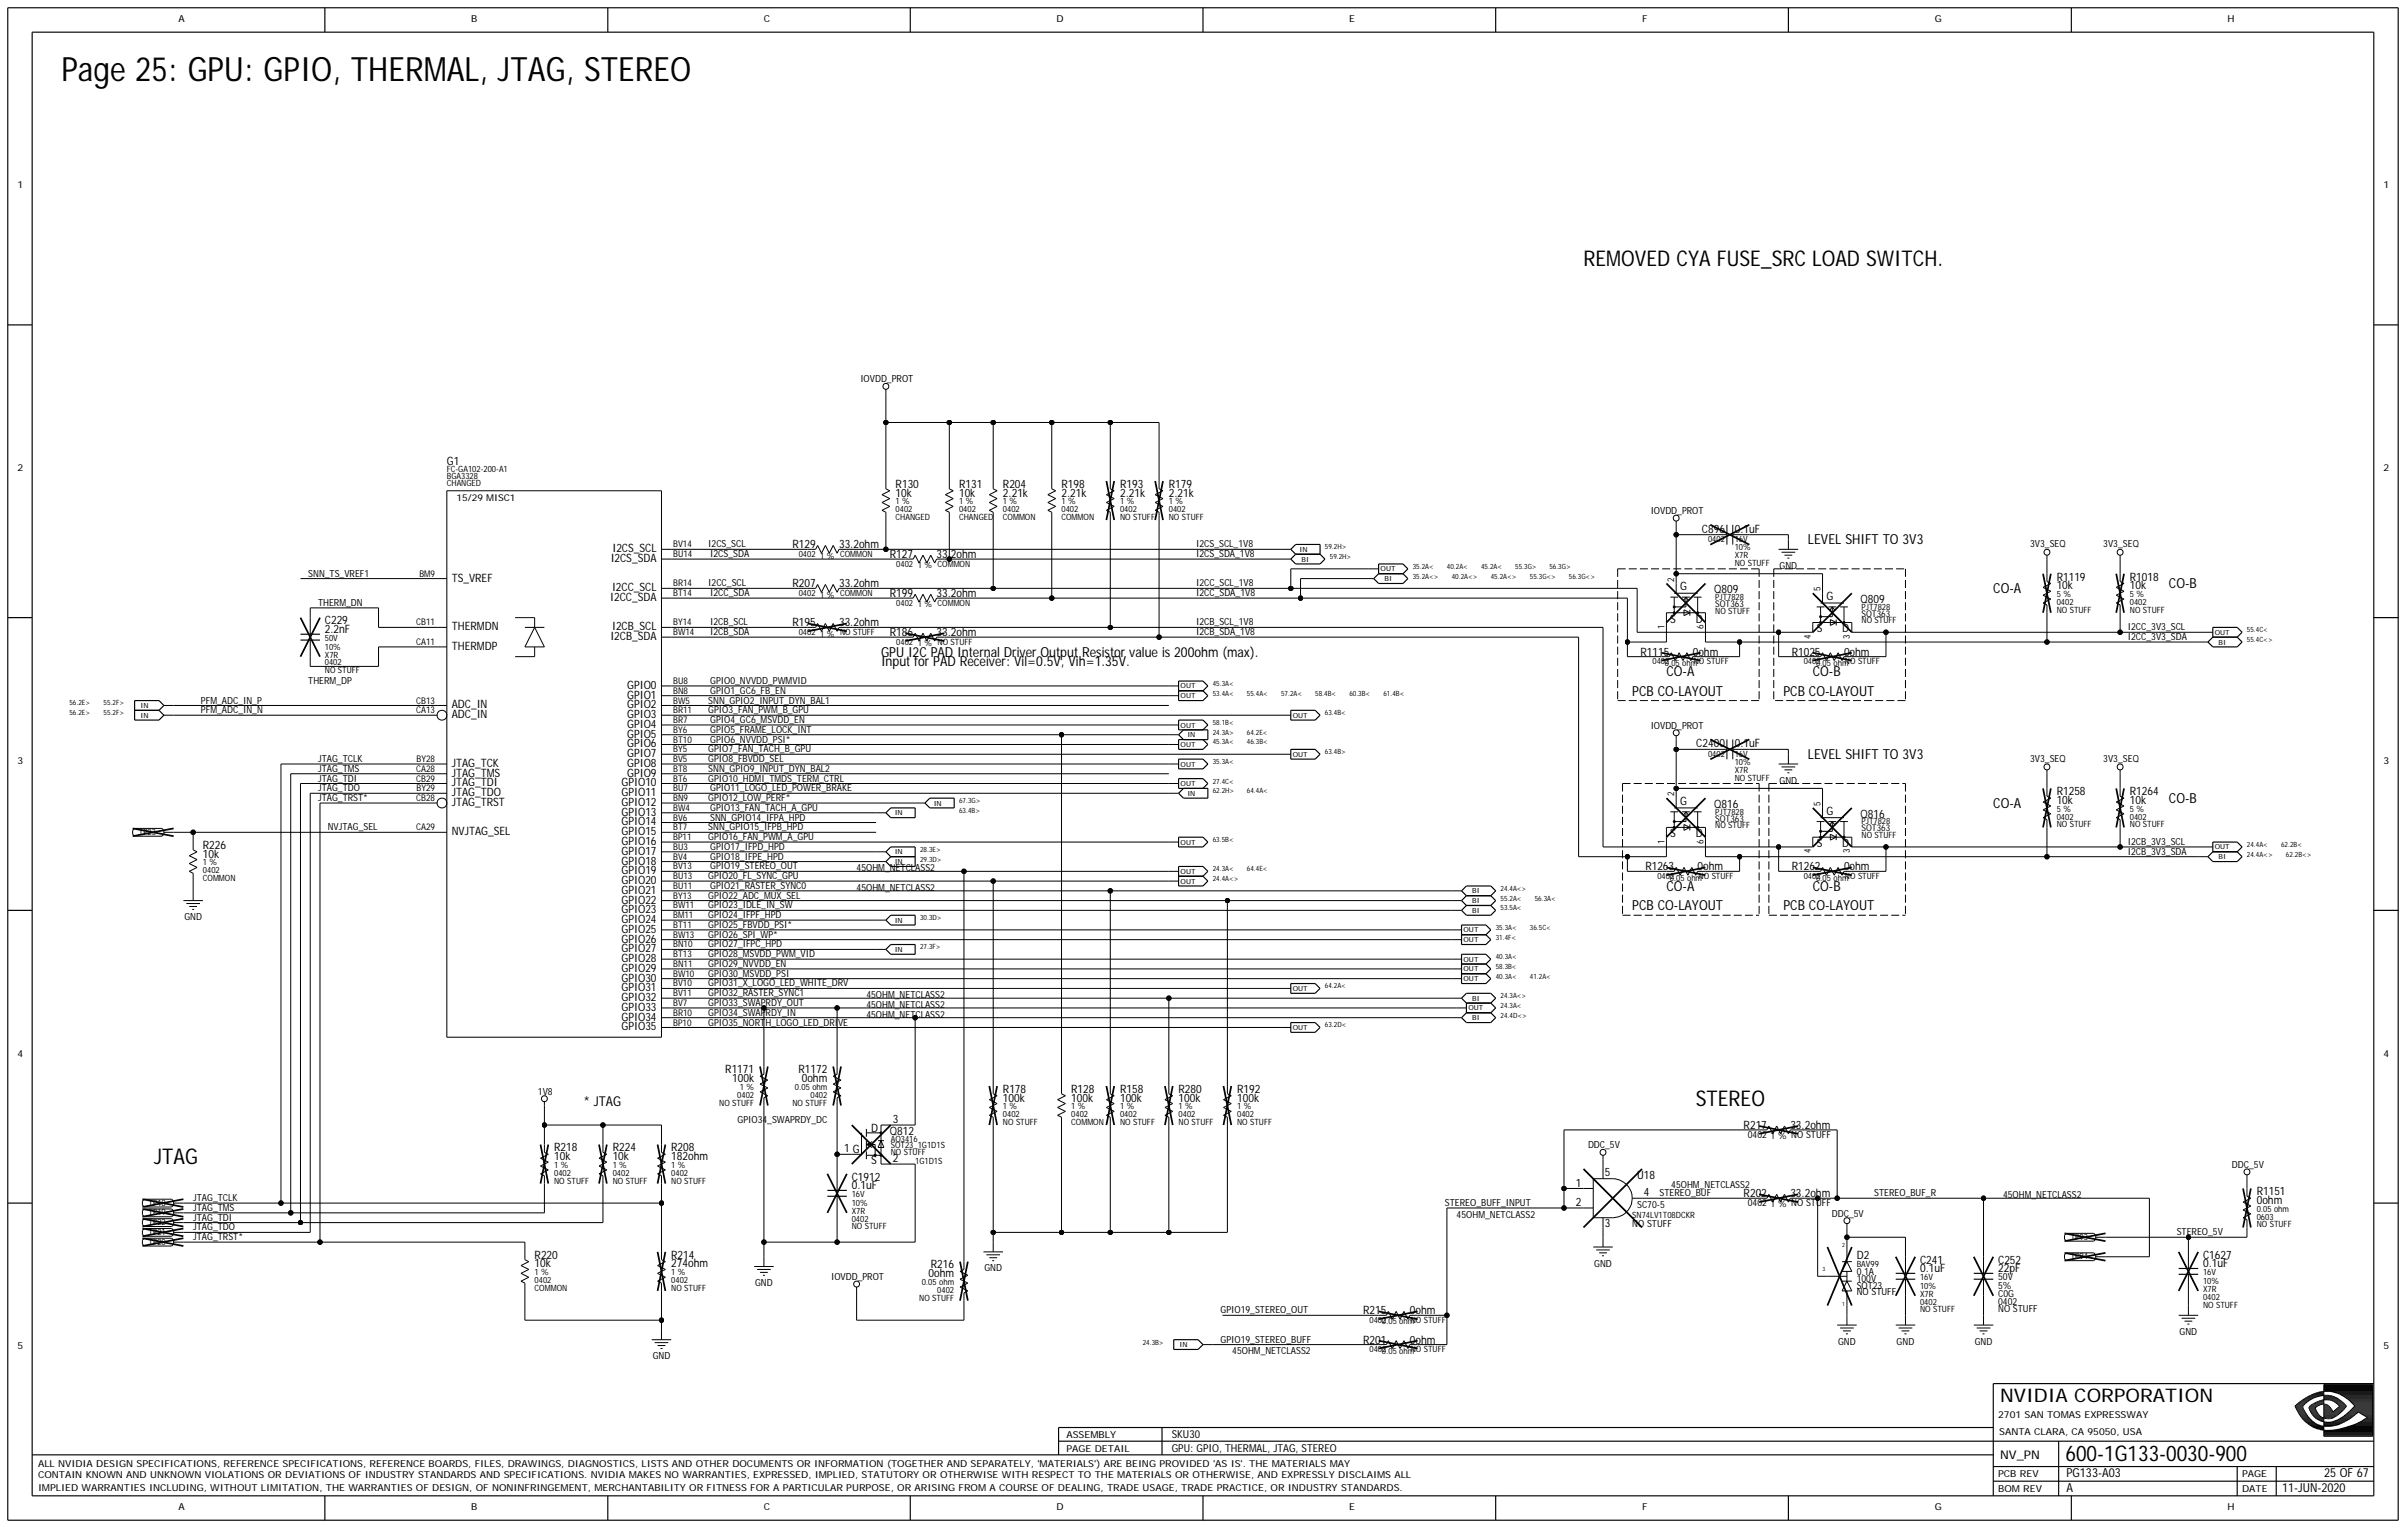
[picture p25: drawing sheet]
<svg xmlns="http://www.w3.org/2000/svg" width="422mm" height="268mm" viewBox="0 0 422 268" stroke-linecap="round" stroke-linejoin="round" font-family="sans-serif">
<defs><g id="words">
<text font-size="5.9" x="10.8" y="14.2">Page 25: GPU: GPIO, THERMAL, JTAG, STEREO</text>
<g font-size="3.8">
<text x="277.6" y="46.7">REMOVED CYA FUSE_SRC LOAD SWITCH.</text>
<text x="297.3" y="193.8">STEREO</text>
<text x="27" y="204.1">JTAG</text>
<text x="362.1" y="256.1">600-1G133-0030-900</text>
</g>
<text font-size="3.3" x="350.7" y="245.8">NVIDIA CORPORATION</text>
<g font-size="2.4">
<text x="317" y="95.4">LEVEL SHIFT TO 3V3</text>
<text x="349.5" y="104">CO-A</text>
<text x="380.3" y="103.1">CO-B</text>
<text x="154.5" y="116.8">Input for PAD Receiver: Vil=0.5V, Vih=1.35V.</text>
<text x="154.5" y="115.1">GPU I2C PAD Internal Driver Output Resistor value is 200ohm (max).</text>
<text x="292.2" y="118.5">CO-A</text>
<text x="317.8" y="118.5">CO-B</text>
<text x="286.2" y="122">PCB CO-LAYOUT</text>
<text x="312.7" y="122">PCB CO-LAYOUT</text>
<text x="317" y="133.1">LEVEL SHIFT TO 3V3</text>
<text x="349.5" y="141.6">CO-A</text>
<text x="380.3" y="140.8">CO-B</text>
<text x="286.2" y="159.6">PCB CO-LAYOUT</text>
<text x="292.2" y="156.2">CO-A</text>
<text x="312.7" y="159.6">PCB CO-LAYOUT</text>
<text x="317.8" y="156.2">CO-B</text>
<text x="102.3" y="193.8">* JTAG</text>
</g>
<g font-size="2.2">
<text x="362.3" y="261.5">A</text>
<text x="362.3" y="259">PG133-A03</text>
<text x="400.1" y="261.5">11-JUN-2020</text>
<text x="407.5" y="259">25 OF 67</text>
</g>
<text font-size="2.1" x="350.7" y="255.7">NV_PN</text>
<g font-size="2">
<text x="78.3" y="81.6">G1</text>
<text x="157" y="87.1">10k</text>
<text x="157" y="85.5">R130</text>
<text x="168.1" y="87.1">10k</text>
<text x="168.1" y="85.5">R131</text>
<text x="175.8" y="85.5">R204</text>
<text x="175.8" y="87.1">2.21k</text>
<text x="186.1" y="85.5">R198</text>
<text x="186.1" y="87.1">2.21k</text>
<text x="196.4" y="85.5">R193</text>
<text x="196.4" y="87.1">2.21k</text>
<text x="204.9" y="85.5">R179</text>
<text x="204.9" y="87.1">2.21k</text>
<text x="298.4" y="93.4">C896</text>
<text x="304.1" y="93.4">0.1uF</text>
<text x="79.2" y="101.9">TS_VREF</text>
<text x="107.1" y="98.5">I2CS_SDA</text>
<text x="107.4" y="96.8">I2CS_SCL</text>
<text x="138.9" y="96.1">R129</text>
<text x="147.1" y="96.1">33.2ohm</text>
<text x="156" y="97.8">R127</text>
<text x="164.2" y="97.8">33.2ohm</text>
<text x="360.6" y="101.8">R1119</text>
<text x="373.4" y="101.8">R1018</text>
<text x="107" y="105.4">I2CC_SDA</text>
<text x="107.3" y="103.7">I2CC_SCL</text>
<text x="138.9" y="103">R207</text>
<text x="147.1" y="103">33.2ohm</text>
<text x="156" y="104.7">R199</text>
<text x="164.2" y="104.7">33.2ohm</text>
<text x="294.6" y="103.5">G</text>
<text x="300.5" y="104">Q809</text>
<text x="320.2" y="105.2">G</text>
<text x="326.2" y="105.7">Q809</text>
<text x="360.6" y="103.3">10k</text>
<text x="373.4" y="103.3">10k</text>
<text x="57" y="109.5">C229</text>
<text x="57" y="111">2.2nF</text>
<text x="79.2" y="113.9">THERMDP</text>
<text x="79.2" y="110.5">THERMDN</text>
<text x="107" y="112.2">I2CB_SDA</text>
<text x="107.3" y="110.5">I2CB_SCL</text>
<text x="138.9" y="109.8">R195</text>
<text x="147.1" y="109.8">33.2ohm</text>
<text x="156" y="111.5">R186</text>
<text x="164.2" y="111.5">33.2ohm</text>
<text x="292.9" y="109.1">S</text>
<text x="297.3" y="109.1">D</text>
<text x="318.5" y="110.8">S</text>
<text x="323" y="110.8">D</text>
<text x="287.6" y="114.9">R1115</text>
<text x="296.8" y="114.9">0ohm</text>
<text x="314.1" y="114.9">R1025</text>
<text x="323.3" y="114.9">0ohm</text>
<text x="79.2" y="125.9">ADC_IN</text>
<text x="79.2" y="124.2">ADC_IN</text>
<text x="110" y="125.9">GPIO3</text>
<text x="110" y="124.2">GPIO2</text>
<text x="110" y="122.5">GPIO1</text>
<text x="110" y="120.8">GPIO0</text>
<text x="110" y="131">GPIO6</text>
<text x="110" y="129.3">GPIO5</text>
<text x="110" y="127.6">GPIO4</text>
<text x="297.4" y="131">C2400</text>
<text x="304.1" y="131">0.1uF</text>
<text x="79.2" y="136.2">JTAG_TMS</text>
<text x="79.2" y="137.9">JTAG_TDI</text>
<text x="79.2" y="134.4">JTAG_TCK</text>
<text x="109" y="137.9">GPIO10</text>
<text x="110" y="136.2">GPIO9</text>
<text x="110" y="134.4">GPIO8</text>
<text x="110" y="132.7">GPIO7</text>
<text x="79.2" y="141.3">JTAG_TRST</text>
<text x="79.2" y="139.6">JTAG_TDO</text>
<text x="109" y="143">GPIO13</text>
<text x="109" y="141.3">GPIO12</text>
<text x="109" y="139.6">GPIO11</text>
<text x="294.6" y="141.1">G</text>
<text x="300.5" y="141.6">Q816</text>
<text x="320.2" y="142.8">G</text>
<text x="326.2" y="143.3">Q816</text>
<text x="360.6" y="139.4">R1258</text>
<text x="360.6" y="140.9">10k</text>
<text x="373.4" y="139.4">R1264</text>
<text x="373.4" y="140.9">10k</text>
<text x="35.6" y="148.8">R226</text>
<text x="79.2" y="146.4">NVJTAG_SEL</text>
<text x="109" y="149.8">GPIO17</text>
<text x="109" y="148.1">GPIO16</text>
<text x="109" y="146.4">GPIO15</text>
<text x="109" y="144.7">GPIO14</text>
<text x="292.9" y="146.8">S</text>
<text x="297.3" y="146.8">D</text>
<text x="318.5" y="148.5">S</text>
<text x="323" y="148.5">D</text>
<text x="35.6" y="150.4">10k</text>
<text x="109" y="155">GPIO20</text>
<text x="109" y="153.3">GPIO19</text>
<text x="109" y="151.6">GPIO18</text>
<text x="288.5" y="152.6">R1263</text>
<text x="297.6" y="152.6">0ohm</text>
<text x="314.1" y="152.6">R1262</text>
<text x="323.3" y="152.6">0ohm</text>
<text x="109" y="161.8">GPIO24</text>
<text x="109" y="160.1">GPIO23</text>
<text x="109" y="158.4">GPIO22</text>
<text x="109" y="156.7">GPIO21</text>
<text x="109" y="167">GPIO27</text>
<text x="109" y="165.2">GPIO26</text>
<text x="109" y="163.5">GPIO25</text>
<text x="109" y="173.8">GPIO31</text>
<text x="109" y="172.1">GPIO30</text>
<text x="109" y="170.4">GPIO29</text>
<text x="109" y="168.7">GPIO28</text>
<text x="109" y="178.9">GPIO34</text>
<text x="109" y="177.2">GPIO33</text>
<text x="109" y="175.5">GPIO32</text>
<text x="109" y="180.6">GPIO35</text>
<text x="127.2" y="188.2">R1171</text>
<text x="128.4" y="189.7">100k</text>
<text x="140" y="188.2">R1172</text>
<text x="140.6" y="189.7">0ohm</text>
<text x="175.8" y="191.6">R178</text>
<text x="187.8" y="191.6">R128</text>
<text x="196.4" y="191.6">R158</text>
<text x="206.6" y="191.6">R280</text>
<text x="216.9" y="191.6">R192</text>
<text x="156.5" y="196.9">3</text>
<text x="175.8" y="193.1">100k</text>
<text x="187.8" y="193.1">100k</text>
<text x="196.4" y="193.1">100k</text>
<text x="206.6" y="193.1">100k</text>
<text x="216.9" y="193.1">100k</text>
<text x="305.7" y="197.9">R217</text>
<text x="313.9" y="197.9">33.2ohm</text>
<text x="97.2" y="201.8">R218</text>
<text x="97.2" y="203.4">10k</text>
<text x="107.4" y="201.8">R224</text>
<text x="107.4" y="203.4">10k</text>
<text x="117.7" y="201.8">R208</text>
<text x="117.7" y="203.4">182ohm</text>
<text x="148" y="202">1 G</text>
<text x="152.8" y="198.4">D</text>
<text x="156" y="198.9">Q812</text>
<text x="156.5" y="203.7">2</text>
<text x="149.3" y="207">C1912</text>
<text x="149.3" y="208.5">0.1uF</text>
<text x="152.8" y="204.1">S</text>
<text x="276.3" y="208">1</text>
<text x="281.4" y="206.1">5</text>
<text x="287" y="206.6">U18</text>
<text x="288.2" y="209.7">4</text>
<text x="305.7" y="209.9">R202</text>
<text x="313.9" y="209.9">33.2ohm</text>
<text x="395.7" y="209.5">R1151</text>
<text x="276.3" y="211.4">2</text>
<text x="281.4" y="215">3</text>
<text x="395.7" y="211.1">0ohm</text>
<text x="93.7" y="220.7">R220</text>
<text x="117.7" y="220.7">R214</text>
<text x="325.5" y="220.7">D2</text>
<text x="336.6" y="221.5">C241</text>
<text x="350.3" y="221.5">C252</text>
<text x="386.3" y="220.7">C1627</text>
<text x="93.7" y="222.2">10k</text>
<text x="117.7" y="222.2">274ohm</text>
<text x="162.8" y="223.9">0ohm</text>
<text x="163.2" y="222.4">R216</text>
<text x="336.6" y="223.1">0.1uF</text>
<text x="350.3" y="223.1">22pF</text>
<text x="386.3" y="222.2">0.1uF</text>
<text x="239" y="230.4">R215</text>
<text x="247.2" y="230.4">0ohm</text>
<text x="239" y="235.5">R201</text>
<text x="247.2" y="235.5">0ohm</text>
</g>
<g font-size="1.9">
<text x="205.4" y="252.1">SKU30</text>
<text x="205.4" y="254.5">GPU: GPIO, THERMAL, JTAG, STEREO</text>
</g>
<g font-size="1.7">
<text x="31.3" y="3.9">A</text>
<text x="82.6" y="3.9">B</text>
<text x="133.9" y="3.9">C</text>
<text x="185.3" y="3.9">D</text>
<text x="236.6" y="3.9">E</text>
<text x="287.9" y="3.9">F</text>
<text x="339.2" y="3.9">G</text>
<text x="390.5" y="3.9">H</text>
<text x="3.1" y="33">1</text>
<text x="417.9" y="33">1</text>
<text x="150.8" y="67.1">IOVDD_PROT</text>
<text x="3.1" y="82.6">2</text>
<text x="417.9" y="82.6">2</text>
<text x="124.2" y="96">I2CS_SCL</text>
<text x="209.7" y="96">I2CS_SCL_1V8</text>
<text x="289.4" y="90.1">IOVDD_PROT</text>
<text x="355.9" y="96">3V3_SEQ</text>
<text x="368.8" y="96">3V3_SEQ</text>
<text x="54" y="101.1">SNN_TS_VREF1</text>
<text x="124.5" y="97.7">I2CS_SDA</text>
<text x="209.7" y="97.7">I2CS_SDA_1V8</text>
<text x="312" y="99.7">GND</text>
<text x="55.8" y="106.2">THERM_DN</text>
<text x="124.2" y="102.8">I2CC_SCL</text>
<text x="124.5" y="104.5">I2CC_SDA</text>
<text x="209.7" y="104.5">I2CC_SDA_1V8</text>
<text x="209.7" y="102.8">I2CC_SCL_1V8</text>
<text x="124.5" y="109.6">I2CB_SCL</text>
<text x="124.5" y="111.4">I2CB_SDA</text>
<text x="209.7" y="111.4">I2CB_SDA_1V8</text>
<text x="209.7" y="109.6">I2CB_SCL_1V8</text>
<text x="373.1" y="110.5">I2CC_3V3_SCL</text>
<text x="373.1" y="112.2">I2CC_3V3_SDA</text>
<text x="54" y="119.9">THERM_DP</text>
<text x="124.5" y="119.9">GPIO0_NVVDD_PWMVID</text>
<text x="35.2" y="123.3">PFM_ADC_IN_P</text>
<text x="35.2" y="125">PFM_ADC_IN_N</text>
<text x="124.2" y="123.3">SNN_GPIO2_INPUT_DYN_BAL1</text>
<text x="124.2" y="125">GPIO3_FAN_PWM_B_GPU</text>
<text x="124.5" y="121.6">GPIO1_GC6_FB_EN</text>
<text x="124.2" y="131.9">GPIO7_FAN_TACH_B_GPU</text>
<text x="124.5" y="128.5">GPIO5_FRAME_LOCK_INT</text>
<text x="124.5" y="126.8">GPIO4_GC6_MSVDD_EN</text>
<text x="124.5" y="130.2">GPIO6_NVVDD_PSI*</text>
<text x="289.4" y="127.8">IOVDD_PROT</text>
<text x="3.1" y="133.9">3</text>
<text x="55.8" y="133.6">JTAG_TCLK</text>
<text x="55.8" y="137">JTAG_TDI</text>
<text x="55.8" y="135.3">JTAG_TMS</text>
<text x="124.2" y="133.6">GPIO8_FBVDD_SEL</text>
<text x="124.2" y="137">GPIO10_HDMI_TMDS_TERM_CTRL</text>
<text x="124.2" y="135.3">SNN_GPIO9_INPUT_DYN_BAL2</text>
<text x="312" y="137.4">GND</text>
<text x="355.9" y="133.6">3V3_SEQ</text>
<text x="368.8" y="133.6">3V3_SEQ</text>
<text x="417.9" y="133.9">3</text>
<text x="55.8" y="140.4">JTAG_TRST*</text>
<text x="55.8" y="138.7">JTAG_TDO</text>
<text x="124.2" y="140.4">GPIO12_LOW_PERF*</text>
<text x="124.5" y="138.7">GPIO11_LOGO_LED_POWER_BRAKE</text>
<text x="124.5" y="142.1">GPIO13_FAN_TACH_A_GPU</text>
<text x="124.5" y="143.9">SNN_GPIO14_IFPA_HPD</text>
<text x="57.5" y="145.6">NVJTAG_SEL</text>
<text x="124.2" y="147.3">GPIO16_FAN_PWM_A_GPU</text>
<text x="124.2" y="145.6">SNN_GPIO15_IFPB_HPD</text>
<text x="124.5" y="149">GPIO17_IFPD_HPD</text>
<text x="373.1" y="148.1">I2CB_3V3_SCL</text>
<text x="373.1" y="149.8">I2CB_3V3_SDA</text>
<text x="124.2" y="154.1">GPIO20_FL_SYNC_GPU</text>
<text x="124.5" y="150.7">GPIO18_IFPE_HPD</text>
<text x="124.5" y="152.4">GPIO19_STEREO_OUT</text>
<text x="124.5" y="155.8">GPIO21_RASTER_SYNC0</text>
<text x="150.2" y="152.8">45OHM_NETCLASS2</text>
<text x="32.3" y="161.3">GND</text>
<text x="124.2" y="157.5">GPIO22_ADC_MUX_SEL</text>
<text x="124.2" y="161">GPIO24_IFPF_HPD</text>
<text x="124.2" y="159.3">GPIO23_IDLE_IN_SW</text>
<text x="150.2" y="156.2">45OHM_NETCLASS2</text>
<text x="124.2" y="166.1">GPIO27_IFPC_HPD</text>
<text x="124.2" y="167.8">GPIO28_MSVDD_PWM_VID</text>
<text x="124.2" y="164.4">GPIO26_SPI_WP*</text>
<text x="124.2" y="162.7">GPIO25_FBVDD_PSI*</text>
<text x="124.2" y="172.9">GPIO31_X_LOGO_LED_WHITE_DRV</text>
<text x="124.2" y="171.2">GPIO30_MSVDD_PSI</text>
<text x="124.2" y="169.5">GPIO29_NVVDD_EN</text>
<text x="124.2" y="176.4">GPIO33_SWAPRDY_OUT</text>
<text x="124.2" y="174.6">GPIO32_RASTER_SYNC1</text>
<text x="124.2" y="178.1">GPIO34_SWAPRDY_IN</text>
<text x="124.2" y="179.8">GPIO35_NORTH_LOGO_LED_DRIVE</text>
<text x="151.9" y="178.4">45OHM_NETCLASS2</text>
<text x="151.9" y="175">45OHM_NETCLASS2</text>
<text x="151.9" y="176.7">45OHM_NETCLASS2</text>
<text x="3.1" y="185.3">4</text>
<text x="417.9" y="185.3">4</text>
<text x="94.3" y="191.9">1V8</text>
<text x="129.3" y="196.9">GPIO34_SWAPRDY_DC</text>
<text x="278.4" y="201.3">DDC_5V</text>
<text x="306.4" y="199.5">0402</text>
<text x="310.4" y="199.7">1 % NO STUFF</text>
<text x="291" y="209.7">STEREO_BUF</text>
<text x="293" y="208.3">45OHM_NETCLASS2</text>
<text x="328.6" y="209.7">STEREO_BUF_R</text>
<text x="391.3" y="204.8">DDC_5V</text>
<text x="33.9" y="210.6">JTAG_TCLK</text>
<text x="33.9" y="212.3">JTAG_TMS</text>
<text x="33.9" y="214">JTAG_TDI</text>
<text x="33.9" y="215.7">JTAG_TDO</text>
<text x="253.3" y="211.4">STEREO_BUFF_INPUT</text>
<text x="255.4" y="213.5">45OHM_NETCLASS2</text>
<text x="286.2" y="215.2">NO STUFF</text>
<text x="287" y="211.8">SC70-5</text>
<text x="306.4" y="211.4">0402</text>
<text x="310.4" y="211.7">1 % NO STUFF</text>
<text x="321.2" y="213.3">DDC_5V</text>
<text x="351.2" y="210.1">45OHM_NETCLASS2</text>
<text x="33.9" y="217.4">JTAG_TRST*</text>
<text x="381.6" y="216.6">STEREO_5V</text>
<text x="132.4" y="225.5">GND</text>
<text x="145.7" y="224.4">IOVDD_PROT</text>
<text x="172.6" y="222.9">GND</text>
<text x="279.5" y="222">GND</text>
<text x="325.5" y="227.1">NO STUFF</text>
<text x="325.5" y="226">SOT23</text>
<text x="325.5" y="224.8">100V</text>
<text x="325.5" y="223.6">0.1A</text>
<text x="350.3" y="226">5%</text>
<text x="350.3" y="227.3">C0G</text>
<text x="350.3" y="224.4">50V</text>
<text x="214" y="230.2">GPIO19_STEREO_OUT</text>
<text x="350.3" y="230.1">NO STUFF</text>
<text x="350.3" y="228.7">0402</text>
<text x="3.1" y="236.6">5</text>
<text x="114.4" y="238.3">GND</text>
<text x="214" y="235.4">GPIO19_STEREO_BUFF</text>
<text x="216" y="237.4">45OHM_NETCLASS2</text>
<text x="322.3" y="235.7">GND</text>
<text x="332.5" y="235.7">GND</text>
<text x="346.2" y="235.7">GND</text>
<text x="382.1" y="234">GND</text>
<text x="417.9" y="236.6">5</text>
<text x="350.3" y="248.5">2701 SAN TOMAS EXPRESSWAY</text>
<text x="350.5" y="251.6">SANTA CLARA, CA 95050, USA</text>
<text x="6.7" y="257.1">ALL NVIDIA DESIGN SPECIFICATIONS, REFERENCE SPECIFICATIONS, REFERENCE BOARDS, FILES, DRAWINGS, DIAGNOSTICS, LISTS AND OTHER DOCUMENTS OR INFORMATION (TOGETHER AND SEPARATELY, 'MATERIALS') ARE BEING PROVIDED 'AS IS'. THE MATERIALS MAY</text>
<text x="187" y="254.5">PAGE DETAIL</text>
<text x="187" y="252.1">ASSEMBLY</text>
<text x="6.7" y="259.2">CONTAIN KNOWN AND UNKNOWN VIOLATIONS OR DEVIATIONS OF INDUSTRY STANDARDS AND SPECIFICATIONS. NVIDIA MAKES NO WARRANTIES, EXPRESSED, IMPLIED, STATUTORY OR OTHERWISE WITH RESPECT TO THE MATERIALS OR OTHERWISE, AND EXPRESSLY DISCLAIMS ALL</text>
<text x="6.7" y="261.4">IMPLIED WARRANTIES INCLUDING, WITHOUT LIMITATION, THE WARRANTIES OF DESIGN, OF NONINFRINGEMENT, MERCHANTABILITY OR FITNESS FOR A PARTICULAR PURPOSE, OR ARISING FROM A COURSE OF DEALING, TRADE USAGE, TRADE PRACTICE, OR INDUSTRY STANDARDS.</text>
<text x="350.3" y="261.5">BOM REV</text>
<text x="350.3" y="259">PCB REV</text>
<text x="393.1" y="259">PAGE</text>
<text x="393.1" y="261.5">DATE</text>
<text x="31.3" y="264.8">A</text>
<text x="82.6" y="264.8">B</text>
<text x="133.9" y="264.8">C</text>
<text x="185.3" y="264.8">D</text>
<text x="236.6" y="264.8">E</text>
<text x="287.9" y="264.8">F</text>
<text x="339.2" y="264.8">G</text>
<text x="390.5" y="264.8">H</text>
</g>
<g font-size="1.6">
<text x="80.1" y="87.7">15/29 MISC1</text>
<text x="118" y="96">BV14</text>
<text x="73.5" y="101.1">BM9</text>
<text x="118" y="97.7">BU14</text>
<text x="293.5" y="101.9" transform="rotate(-90 293.5 101.9)">2</text>
<text x="118" y="104.5">BT14</text>
<text x="118" y="102.8">BR14</text>
<text x="300.7" y="106.4">SOT363</text>
<text x="319.2" y="103.7" transform="rotate(-90 319.2 103.7)">5</text>
<text x="73" y="113.1">CA11</text>
<text x="73" y="109.6">CB11</text>
<text x="118" y="111.4">BW14</text>
<text x="118" y="109.6">BY14</text>
<text x="291.8" y="110.3" transform="rotate(-90 291.8 110.3)">1</text>
<text x="298.7" y="110.3" transform="rotate(-90 298.7 110.3)">6</text>
<text x="317.5" y="112" transform="rotate(-90 317.5 112)">4</text>
<text x="324.3" y="112" transform="rotate(-90 324.3 112)">3</text>
<text x="326.4" y="108.1">SOT363</text>
<text x="118" y="119.9">BU8</text>
<text x="73" y="125">CA13</text>
<text x="73" y="123.3">CB13</text>
<text x="118" y="125">BR11</text>
<text x="118" y="123.3">BW5</text>
<text x="118" y="121.6">BN8</text>
<text x="118" y="131.9">BY5</text>
<text x="118" y="130.2">BT10</text>
<text x="118" y="128.5">BY6</text>
<text x="118" y="126.8">BR7</text>
<text x="73" y="135.3">CA28</text>
<text x="73" y="137">CB29</text>
<text x="73" y="133.6">BY28</text>
<text x="118" y="137">BT6</text>
<text x="118" y="135.3">BT8</text>
<text x="118" y="133.6">BV5</text>
<text x="73" y="140.4">CB28</text>
<text x="73" y="138.7">BY29</text>
<text x="118" y="143.9">BV6</text>
<text x="118" y="142.1">BW4</text>
<text x="118" y="140.4">BN9</text>
<text x="118" y="138.7">BU7</text>
<text x="293.5" y="139.6" transform="rotate(-90 293.5 139.6)">2</text>
<text x="319.2" y="141.3" transform="rotate(-90 319.2 141.3)">5</text>
<text x="73" y="145.6">CA29</text>
<text x="118" y="149">BU3</text>
<text x="118" y="147.3">BP11</text>
<text x="118" y="145.6">BT7</text>
<text x="291.8" y="147.9" transform="rotate(-90 291.8 147.9)">1</text>
<text x="298.7" y="147.9" transform="rotate(-90 298.7 147.9)">6</text>
<text x="300.7" y="144">SOT363</text>
<text x="317.5" y="149.6" transform="rotate(-90 317.5 149.6)">4</text>
<text x="324.3" y="149.6" transform="rotate(-90 324.3 149.6)">3</text>
<text x="326.4" y="145.7">SOT363</text>
<text x="118" y="155.8">BU11</text>
<text x="118" y="154.1">BU13</text>
<text x="118" y="152.4">BV13</text>
<text x="118" y="150.7">BV4</text>
<text x="118" y="161">BM11</text>
<text x="118" y="159.3">BW11</text>
<text x="118" y="157.5">BY13</text>
<text x="118" y="167.8">BT13</text>
<text x="118" y="166.1">BN10</text>
<text x="118" y="164.4">BW13</text>
<text x="118" y="162.7">BT11</text>
<text x="118" y="172.9">BV10</text>
<text x="118" y="171.2">BW10</text>
<text x="118" y="169.5">BN11</text>
<text x="118" y="179.8">BP10</text>
<text x="118" y="178.1">BR10</text>
<text x="118" y="176.4">BV7</text>
<text x="118" y="174.6">BV11</text>
</g>
<g font-size="1.5">
<text x="78.3" y="84">BGA3328</text>
<text x="78.3" y="82.8">FC-GA102-200-A1</text>
<text x="78.3" y="85.2">CHANGED</text>
<text x="157" y="88.4">1 %</text>
<text x="157" y="89.8">0402</text>
<text x="168.1" y="88.4">1 %</text>
<text x="168.1" y="89.8">0402</text>
<text x="175.8" y="89.8">0402</text>
<text x="175.8" y="88.4">1 %</text>
<text x="186.1" y="89.8">0402</text>
<text x="186.1" y="88.4">1 %</text>
<text x="196.4" y="89.8">0402</text>
<text x="196.4" y="88.4">1 %</text>
<text x="204.9" y="88.4">1 %</text>
<text x="204.9" y="89.8">0402</text>
<text x="157" y="91.2">CHANGED</text>
<text x="168.1" y="91.2">CHANGED</text>
<text x="175.8" y="91.2">COMMON</text>
<text x="186.1" y="91.2">COMMON</text>
<text x="196.4" y="91.2">NO STUFF</text>
<text x="204.9" y="91.2">NO STUFF</text>
<text x="299.5" y="95.1">0402</text>
<text x="304.1" y="95.1">16V</text>
<text x="140" y="97.7">0402</text>
<text x="143.8" y="97.9">1 % COMMON</text>
<text x="157.1" y="99.4">0402</text>
<text x="160.9" y="99.6">1 % COMMON</text>
<text x="304.1" y="96.5">10%</text>
<text x="304.1" y="97.8">X7R</text>
<text x="304.1" y="99.2">NO STUFF</text>
<text x="140" y="104.5">0402</text>
<text x="143.8" y="104.8">1 % COMMON</text>
<text x="157.1" y="106.2">0402</text>
<text x="160.9" y="106.5">1 % COMMON</text>
<text x="300.7" y="105.2">PJT7828</text>
<text x="300.7" y="107.6">NO STUFF</text>
<text x="326.4" y="106.9">PJT7828</text>
<text x="360.6" y="106.1">0402</text>
<text x="360.6" y="104.7">5 %</text>
<text x="360.6" y="107.4">NO STUFF</text>
<text x="373.4" y="104.7">5 %</text>
<text x="373.4" y="106.1">0402</text>
<text x="373.4" y="107.4">NO STUFF</text>
<text x="57" y="112.4">50V</text>
<text x="57" y="113.9">10%</text>
<text x="140" y="111.4">0402</text>
<text x="143.8" y="111.6">1 % NO STUFF</text>
<text x="157.1" y="113.1">0402</text>
<text x="160.9" y="113.3">1 % NO STUFF</text>
<text x="326.4" y="109.3">NO STUFF</text>
<text x="57" y="115.3">X7R</text>
<text x="57" y="116.7">0402</text>
<text x="57" y="118">NO STUFF</text>
<text x="289.7" y="116.5">0402</text>
<text x="291.9" y="116.7">0.05 ohmNO STUFF</text>
<text x="316.2" y="116.5">0402</text>
<text x="318.4" y="116.7">0.05 ohmNO STUFF</text>
<text x="299.5" y="132.7">0402</text>
<text x="304.1" y="135.5">X7R</text>
<text x="304.1" y="136.8">NO STUFF</text>
<text x="304.1" y="132.7">16V</text>
<text x="304.1" y="134.1">10%</text>
<text x="300.7" y="142.8">PJT7828</text>
<text x="360.6" y="143.7">0402</text>
<text x="360.6" y="142.3">5 %</text>
<text x="373.4" y="143.7">0402</text>
<text x="373.4" y="142.3">5 %</text>
<text x="24.4" y="146.4">TP23</text>
<text x="300.7" y="145.2">NO STUFF</text>
<text x="326.4" y="146.9">NO STUFF</text>
<text x="326.4" y="144.5">PJT7828</text>
<text x="360.6" y="145.1">NO STUFF</text>
<text x="373.4" y="145.1">NO STUFF</text>
<text x="35.6" y="153.1">0402</text>
<text x="35.6" y="154.5">COMMON</text>
<text x="35.6" y="151.7">1 %</text>
<text x="290.6" y="154.1">0402</text>
<text x="292.7" y="154.4">0.05 ohmNO STUFF</text>
<text x="316.2" y="154.1">0402</text>
<text x="318.4" y="154.4">0.05 ohmNO STUFF</text>
<text x="129.7" y="191.1">1 %</text>
<text x="139.4" y="191.1">0.05 ohm</text>
<text x="126.1" y="193.8">NO STUFF</text>
<text x="129.3" y="192.4">0402</text>
<text x="138.9" y="193.8">NO STUFF</text>
<text x="142.1" y="192.4">0402</text>
<text x="175.8" y="195.9">0402</text>
<text x="175.8" y="194.5">1 %</text>
<text x="175.8" y="197.2">NO STUFF</text>
<text x="187.8" y="197.2">COMMON</text>
<text x="187.8" y="194.5">1 %</text>
<text x="187.8" y="195.9">0402</text>
<text x="196.4" y="195.9">0402</text>
<text x="196.4" y="194.5">1 %</text>
<text x="196.4" y="197.2">NO STUFF</text>
<text x="206.6" y="194.5">1 %</text>
<text x="206.6" y="195.9">0402</text>
<text x="206.6" y="197.2">NO STUFF</text>
<text x="216.9" y="195.9">0402</text>
<text x="216.9" y="194.5">1 %</text>
<text x="216.9" y="197.2">NO STUFF</text>
<text x="156.2" y="200.1">AO3416</text>
<text x="156.2" y="201.3">SOT23_1G1D1S</text>
<text x="156.2" y="202.5">NO STUFF</text>
<text x="97.2" y="206.1">0402</text>
<text x="97.2" y="204.8">1 %</text>
<text x="97.2" y="207.5">NO STUFF</text>
<text x="107.4" y="206.1">0402</text>
<text x="107.4" y="204.8">1 %</text>
<text x="107.4" y="207.5">NO STUFF</text>
<text x="117.7" y="206.1">0402</text>
<text x="117.7" y="204.8">1 %</text>
<text x="117.7" y="207.5">NO STUFF</text>
<text x="149.3" y="209.9">16V</text>
<text x="160.4" y="204.1">1G1D1S</text>
<text x="26.1" y="211.4">TP18</text>
<text x="26.1" y="213.1">TP19</text>
<text x="26.1" y="214.8">TP22</text>
<text x="149.3" y="214.2">0402</text>
<text x="149.3" y="211.4">10%</text>
<text x="149.3" y="212.8">X7R</text>
<text x="149.3" y="215.5">NO STUFF</text>
<text x="286.2" y="213.5">SN74LV1T08DCKR</text>
<text x="395.7" y="213.8">0603</text>
<text x="395.7" y="212.5">0.05 ohm</text>
<text x="395.7" y="215.2">NO STUFF</text>
<text x="26.1" y="218.2">TP20</text>
<text x="26.1" y="216.5">TP21</text>
<text x="363.1" y="220.8">TP94</text>
<text x="363.1" y="217.3">TP93</text>
<text x="93.7" y="224.9">0402</text>
<text x="93.7" y="223.6">1 %</text>
<text x="93.7" y="226.3">COMMON</text>
<text x="117.7" y="226.3">NO STUFF</text>
<text x="117.7" y="223.6">1 %</text>
<text x="117.7" y="224.9">0402</text>
<text x="161.6" y="225.3">0.05 ohm</text>
<text x="164.3" y="226.7">0402</text>
<text x="325.5" y="222">BAV99</text>
<text x="336.6" y="224.4">16V</text>
<text x="336.6" y="226">10%</text>
<text x="336.6" y="227.3">X7R</text>
<text x="386.3" y="226.5">X7R</text>
<text x="386.3" y="225.1">10%</text>
<text x="386.3" y="227.8">0402</text>
<text x="386.3" y="223.6">16V</text>
<text x="161.2" y="228">NO STUFF</text>
<text x="240.1" y="232">0402</text>
<text x="242.3" y="232.2">0.05 ohmNO STUFF</text>
<text x="336.6" y="228.7">0402</text>
<text x="336.6" y="230.1">NO STUFF</text>
<text x="386.3" y="229.2">NO STUFF</text>
<text x="240.1" y="237.1">0402</text>
<text x="242.3" y="237.3">0.05 ohmNO STUFF</text>
</g>
<g font-size="1.3">
<text x="232.3" y="96.3">59.2H&gt;</text>
<text x="233.2" y="98">59.2H&gt;</text>
<text x="247.7" y="101.4">35.2A&lt;&gt;</text>
<text x="247.7" y="99.7">35.2A&lt;</text>
<text x="253.7" y="99.7">40.2A&lt;</text>
<text x="254.5" y="101.4">40.2A&lt;&gt;</text>
<text x="259.7" y="99.7">45.2A&lt;</text>
<text x="261.4" y="101.4">45.2A&lt;&gt;</text>
<text x="265.7" y="99.7">55.3G&gt;</text>
<text x="268.2" y="101.4">55.3G&lt;&gt;</text>
<text x="271.6" y="99.7">56.3G&gt;</text>
<text x="275.1" y="101.4">56.3G&lt;&gt;</text>
<text x="393.9" y="110.8">55.4C&lt;</text>
<text x="393.9" y="112.6">55.4C&lt;&gt;</text>
<text x="12.2" y="123.7">56.2E&gt;</text>
<text x="12.2" y="125.4">56.2E&gt;</text>
<text x="18.2" y="123.7">55.2F&gt;</text>
<text x="18.2" y="125.4">55.2F&gt;</text>
<text x="212.6" y="122">53.4A&lt;</text>
<text x="212.6" y="120.3">45.3A&lt;</text>
<text x="218.6" y="122">55.4A&lt;</text>
<text x="224.6" y="122">57.2A&lt;</text>
<text x="230.6" y="122">58.4B&lt;</text>
<text x="232.3" y="125.4">63.4B&lt;</text>
<text x="236.6" y="122">60.3B&lt;</text>
<text x="242.6" y="122">61.4B&lt;</text>
<text x="212.6" y="127.1">58.1B&lt;</text>
<text x="212.6" y="130.5">45.3A&lt;</text>
<text x="212.6" y="128.8">24.3A&gt;</text>
<text x="218.6" y="130.5">46.3B&lt;</text>
<text x="218.6" y="128.8">64.2E&lt;</text>
<text x="212.6" y="133.9">35.3A&lt;</text>
<text x="212.6" y="137.4">27.4C&lt;</text>
<text x="232.3" y="132.2">63.4B&gt;</text>
<text x="168.1" y="140.8">67.3G&gt;</text>
<text x="168.1" y="142.5">63.4B&gt;</text>
<text x="212.6" y="139.1">62.2H&gt;</text>
<text x="218.6" y="139.1">64.4A&lt;</text>
<text x="161.3" y="149.3">28.3E&gt;</text>
<text x="212.6" y="147.6">63.5B&lt;</text>
<text x="393.9" y="148.5">24.4A&lt;</text>
<text x="399.9" y="148.5">62.2B&lt;</text>
<text x="161.3" y="151">29.3D&gt;</text>
<text x="212.6" y="152.8">24.3A&lt;</text>
<text x="212.6" y="154.5">24.4A&lt;&gt;</text>
<text x="218.6" y="152.8">64.4E&lt;</text>
<text x="393.9" y="150.2">24.4A&lt;&gt;</text>
<text x="400.8" y="150.2">62.2B&lt;&gt;</text>
<text x="161.3" y="161.3">30.3D&gt;</text>
<text x="263.1" y="159.6">53.5A&lt;</text>
<text x="263.1" y="156.2">24.4A&lt;&gt;</text>
<text x="263.1" y="157.9">55.2A&lt;</text>
<text x="269.1" y="157.9">56.3A&lt;</text>
<text x="161.3" y="166.4">27.3F&gt;</text>
<text x="262.2" y="164.7">31.4F&lt;</text>
<text x="262.2" y="163">35.3A&lt;</text>
<text x="268.2" y="163">36.5C&lt;</text>
<text x="232.3" y="173.3">64.2A&lt;</text>
<text x="262.2" y="171.6">40.3A&lt;</text>
<text x="262.2" y="169.9">58.3B&lt;</text>
<text x="262.2" y="168.1">40.3A&lt;</text>
<text x="268.2" y="171.6">41.2A&lt;</text>
<text x="263.1" y="176.7">24.3A&lt;</text>
<text x="263.1" y="175">24.3A&lt;&gt;</text>
<text x="263.1" y="178.4">24.4D&lt;&gt;</text>
<text x="232.3" y="180.1">63.2D&lt;</text>
<text x="200.3" y="235.7">24.3B&gt;</text>
</g>
<g font-size="1.2">
<text x="227.8" y="96.7">IN</text>
<text x="228.2" y="98.5">BI</text>
<text x="242" y="100.2">OUT</text>
<text x="242.7" y="101.9">BI</text>
<text x="388.3" y="111.3">OUT</text>
<text x="389" y="113">BI</text>
<text x="24.6" y="124.1">IN</text>
<text x="24.6" y="125.8">IN</text>
<text x="207" y="120.7">OUT</text>
<text x="207" y="122.4">OUT</text>
<text x="226.7" y="125.8">OUT</text>
<text x="207" y="127.5">OUT</text>
<text x="207" y="131">OUT</text>
<text x="208.2" y="129.2">IN</text>
<text x="207" y="134.4">OUT</text>
<text x="207" y="137.8">OUT</text>
<text x="226.7" y="132.7">OUT</text>
<text x="156.9" y="142.9">IN</text>
<text x="163.7" y="141.2">IN</text>
<text x="208.2" y="139.5">IN</text>
<text x="156.9" y="149.8">IN</text>
<text x="207" y="148.1">OUT</text>
<text x="388.3" y="148.9">OUT</text>
<text x="156.9" y="151.5">IN</text>
<text x="207" y="154.9">OUT</text>
<text x="207" y="153.2">OUT</text>
<text x="389" y="150.6">BI</text>
<text x="156.9" y="161.7">IN</text>
<text x="258.1" y="156.6">BI</text>
<text x="258.1" y="158.3">BI</text>
<text x="258.1" y="160">BI</text>
<text x="156.9" y="166.9">IN</text>
<text x="256.6" y="165.2">OUT</text>
<text x="256.6" y="163.5">OUT</text>
<text x="226.7" y="173.7">OUT</text>
<text x="256.6" y="168.6">OUT</text>
<text x="256.6" y="170.3">OUT</text>
<text x="256.6" y="172">OUT</text>
<text x="257.4" y="177.1">OUT</text>
<text x="258.1" y="175.4">BI</text>
<text x="258.1" y="178.9">BI</text>
<text x="226.7" y="180.6">OUT</text>
<text x="206.8" y="236.2">IN</text>
</g>
<g font-size="1">
<text x="323" y="218.6">2</text>
<text x="319.5" y="222.9">3</text>
<text x="323" y="228.9">1</text>
</g>
</g></defs>
<g fill="none" stroke="#000" stroke-width=".18">
<path d="M155.3 68.9v5.2zM155.3 74.1h11.1zM155.3 74.1v10.2zM155.3 68.2v.7zM166.4 74.1h7.7zM166.4 74.1v10.2zM174.1 74.1h10.3zM174.1 74.1v10.2zM184.4 74.1h10.3zM184.4 74.1v10.2zM194.7 74.1h8.5zM194.7 74.1v10.2z"/>
<path d="M203.2 74.1v10.2zM78.3 86v95.8zM78.3 86h37.7zM116 86v95.8zM116 98h1.7zM116 96.3h1.7zM117.7 98h41zM117.7 96.3h23.9zM141.6 96.3h1.4zM143.3 95.6l-.3 .7zM143.3 95.6l.7 1.4zM144.7 95.6l-.7 1.4z"/>
<path d="M144.7 95.6l.7 1.4zM146.1 95.6l.7 1.4zM146.1 95.6l-.7 1.4zM147.1 96.3h1.4zM147.1 96.3l-.3 .7zM148.5 96.3h6.8zM154.6 89.5l.7 .3zM154.6 89.5l1.4-.7zM154.6 88.1l1.4 .7zM154.6 88.1l1.4-.7zM154.6 86.7l1.4 .7zM154.6 86.7l1.4-.7z"/>
<path d="M155.3 96.3h69.3zM155.3 91.2v5.1zM155.3 89.8v1.4zM155.3 85.7l.7 .3zM155.3 84.3v1.4zM158.7 98h1.4zM160.4 97.3l-.3 .7zM160.4 97.3l.7 1.4zM161.8 97.3l-.7 1.4zM161.8 97.3l.7 1.4zM163.2 97.3l.7 1.4zM163.2 97.3l-.7 1.4z"/>
<path d="M164.2 98h1.4zM164.2 98l-.3 .7zM165.6 98h.8zM165.8 89.5l.6 .3zM165.8 89.5l1.3-.7zM165.8 88.1l1.3 .7zM165.8 88.1l1.3-.7zM165.8 86.7l1.3 .7zM165.8 86.7l1.3-.7zM166.4 98h58.2zM166.4 91.2v6.8zM166.4 89.8v1.4z"/>
<path d="M166.4 85.7l.7 .3zM166.4 84.3v1.4zM173.5 89.5l.6 .3zM173.5 89.5l1.3-.7zM173.5 88.1l1.3 .7zM173.5 88.1l1.3-.7zM173.5 86.7l1.3 .7zM173.5 86.7l1.3-.7zM174.1 91.2v11.9zM174.1 89.8v1.4zM174.1 85.7l.7 .3zM174.1 84.3v1.4z"/>
<path d="M183.7 89.5l.7 .3zM183.7 89.5l1.4-.7zM183.7 88.1l1.4 .7zM183.7 88.1l1.4-.7zM183.7 86.7l1.4 .7zM183.7 86.7l1.4-.7zM184.4 91.2v13.7zM184.4 89.8v1.4zM184.4 85.7l.7 .3zM184.4 84.3v1.4zM194 89.5l.7 .3zM194 89.5l1.3-.7z"/>
<path d="M194 88.1l1.3 .7zM194 88.1l1.3-.7zM194 86.7l1.3 .7zM194 86.7l1.3-.7zM194.7 91.2v18.8zM194.7 89.8v1.4zM194.7 85.7l.6 .3zM194.7 84.3v1.4zM202.5 89.5l.7 .3zM202.5 89.5l1.4-.7zM202.5 88.1l1.4 .7zM202.5 88.1l1.4-.7z"/>
<path d="M202.5 86.7l1.4 .7zM202.5 86.7l1.4-.7zM203.2 91.2v20.5zM203.2 89.8v1.4zM203.2 85.7l.7 .3zM203.2 84.3v1.4zM224.6 96.3h1.7zM224.6 98h1.7zM226.3 99.7h13.7zM226.3 99.7v3.4zM240 99.7h1.7zM293.9 93.7h6z"/>
<path d="M293.9 92v1.7zM293.9 93.7v6.9zM293.9 91.3v.7zM299.9 93.7h2.9zM302.8 92v3.5zM303.8 93.7h2.9zM303.8 92v3.5zM306.7 93.7h6.8zM311.8 96.3h3.5zM312.4 96.8h2.3zM312.9 97.3h1.3zM313.4 97.8h.3z"/>
<path d="M313.5 93.7v.9zM313.5 94.6v1.7zM358.9 98v2.6zM358.9 97.3v.7zM371.7 98v2.6zM371.7 97.3v.7zM52.7 101.4h23.9zM54.4 116.8h12zM54.4 115.1v1.7zM54.4 106.6h12zM54.4 106.6v1.7zM54.4 112.2v2.9z"/>
<path d="M54.4 108.3v2.9zM66.4 113.4v3.4zM66.4 113.4h10.2zM66.4 106.6v3.4zM66.4 110h10.2zM76.6 101.4h1.7zM76.6 113.4h1.7zM76.6 110h1.7zM90.3 115.1h3.4zM90.3 108.3h3.4zM92 113.4h3.4zM92 110h3.4z"/>
<path d="M93.7 113.4v1.7zM93.7 110l-1.7 3.4zM93.7 108.3v1.7zM93.7 110l1.7 3.4zM116 104.9h1.7zM116 103.1h1.7zM116 111.7h1.7zM116 110h1.7zM117.7 111.7h41zM117.7 110h23.9zM117.7 103.1h23.9zM117.7 104.9h41z"/>
<path d="M141.6 103.1h1.4zM141.6 110h1.4zM143.3 102.5l-.3 .6zM143.3 102.5l.7 1.3zM143.3 109.3l-.3 .7zM143.3 109.3l.7 1.4zM144.7 102.5l-.7 1.3zM144.7 102.5l.7 1.3zM144.7 109.3l-.7 1.4zM144.7 109.3l.7 1.4zM146.1 102.5l.7 1.3zM146.1 102.5l-.7 1.3z"/>
<path d="M146.1 109.3l.7 1.4zM146.1 109.3l-.7 1.4zM147.1 103.1h1.4zM147.1 103.1l-.3 .7zM147.1 110h1.4zM147.1 110l-.3 .7zM148.5 103.1h25.6zM148.5 110h46.2zM158.7 104.9h1.4zM158.7 111.7h1.4zM160.4 104.2l-.3 .7zM160.4 104.2l.7 1.3z"/>
<path d="M160.4 111l-.3 .7zM160.4 111l.7 1.4zM161.8 104.2l-.7 1.3zM161.8 104.2l.7 1.3zM161.8 111l-.7 1.4zM161.8 111l.7 1.4zM163.2 104.2l.7 1.3zM163.2 104.2l-.7 1.3zM163.2 111l.7 1.4zM163.2 111l-.7 1.4zM164.2 104.9h1.4zM164.2 104.9l-.3 .6z"/>
<path d="M164.2 111.7h1.4zM164.2 111.7l-.3 .7zM165.6 104.9h18.8zM165.6 111.7h37.6zM174.1 103.1h52.2zM184.4 104.9h43.6zM194.7 110h86.3zM203.2 111.7h73.6zM226.3 103.1h60.7zM228 101.4h11.1zM228 101.4v3.5zM228 104.9h57.3z"/>
<path d="M239.1 101.4h1.7zM276.8 111.7v38.5zM281 110v38.5zM285.3 104.9v7.7zM285.3 112.6v2.5zM285.3 112.6h6.9zM285.3 115.1h6zM287 103.1v7.7zM287 110.8h24.8zM291.3 115.1h1.4zM292.2 109.1v3.5zM292.2 107.4v1.7z"/>
<path d="M292.2 107.4h6.8zM292.9 104.7h1.3zM293 114.4l-.3 .7zM293 114.4l.7 1.4zM293.4 107.3l.1-.1 .2 .3-.2 .1zM293.4 106.3l.1-.1 .2 .3-.2 .1zM293.5 106.4h2.1zM293.5 104h4.1zM293.5 104.7v2.7zM293.9 100.6h25.6zM293.9 100.6v1.7zM293.9 102.3v1.7z"/>
<path d="M294.4 114.4l-.7 1.4zM294.4 114.4l.7 1.4zM294.9 104.7h1.4zM295.2 106.9v1zM295.2 106.9l1.1 .5zM295.2 107.9l1.1-.5zM295.6 104.7v1.7zM295.6 104.7l-.5 .7zM295.6 104.7l.5 .7zM295.8 114.4l.6 1.4zM295.8 114.4l-.7 1.4zM296.3 106.9v1z"/>
<path d="M296.8 115.1h1.4zM296.8 115.1l-.4 .7zM297 104.7h1.3zM297.5 107.3l.1-.1 .2 .3-.2 .1zM297.6 104.7v2.7zM298.2 115.1h6.8zM299 112.6h6zM299 109.1v3.5zM299 107.4v1.7zM305 112.6v2.5zM305 112.6h53.9zM311.8 110.8v4.3z"/>
<path d="M311.8 110.8h6zM311.8 115.1h6zM317.8 109.1v1.7zM317.8 109.1h6.9zM317.8 115.1h1.4zM318.5 106.4h1.4zM319 109h.2l.1 .2-.1 .1zM319 108l.2-.1 .1 .3-.1 .1zM319.2 108.1h2zM319.2 105.7h4.1zM319.2 106.4v2.7zM319.5 100.6v3.4z"/>
<path d="M319.5 104v1.7zM319.5 114.4l-.3 .7zM319.5 114.4l.7 1.4zM320.6 106.4h1.3zM320.9 108.6v1zM320.9 108.6l1 .5zM320.9 109.6l1-.5zM320.9 114.4l-.7 1.4zM320.9 114.4l.7 1.4zM321.2 106.4v1.7zM321.2 106.4l-.5 .7zM321.2 106.4l.6 .7z"/>
<path d="M321.9 108.6v1zM322.3 114.4l.7 1.4zM322.3 114.4l-.7 1.4zM322.6 106.4h1.4zM323.1 109h.2l.2 .2-.2 .1zM323.3 106.4v2.7zM323.3 115.1h1.4zM323.3 115.1l-.3 .7zM324.7 110.8h6zM324.7 115.1h6zM324.7 109.1v1.7zM330.7 110.8v4.3z"/>
<path d="M330.7 110.8h41zM358.2 105.7l.7 .4zM358.2 105.7l1.4-.7zM358.2 104.3l1.4 .7zM358.2 104.3l1.4-.6zM358.2 103l1.4 .7zM358.2 103l1.4-.7zM358.9 112.6h26.5zM358.9 107.4v5.2zM358.9 106.1v1.3zM358.9 101.9l.7 .4zM358.9 100.6v1.3z"/>
<path d="M371 105.7l.7 .4zM371 105.7l1.4-.7zM371 104.3l1.4 .7zM371 104.3l1.4-.6zM371 103l1.4 .7zM371 103l1.4-.7zM371.7 110.8h14.6zM371.7 107.4v3.4zM371.7 106.1v1.3zM371.7 101.9l.7 .4zM371.7 100.6v1.3zM385.4 112.6h1.7z"/>
<path d="M386.3 110.8h1.7zM28.7 123.7h1.7zM28.7 125.4h1.7zM30.4 125.4h46.2zM30.4 123.7h46.2zM49.3 133.9h27.3zM49.3 133.9v77zM51 135.6h25.6zM51 135.6v77zM52.7 137.4h23.9zM52.7 137.4v76.9zM54.4 139.1v76.9z"/>
<path d="M54.4 139.1h22.2zM76.6 135.6h1.7zM76.6 139.1h1.7zM76.6 137.4h1.7zM76.6 133.9h1.7zM76.6 123.7h1.7zM116 139.1h1.7zM116 137.4h1.7zM116 135.6h1.7zM116 133.9h1.7zM116 132.2h1.7zM116 130.5h1.7z"/>
<path d="M116 128.8h1.7zM116 127.1h1.7zM116 125.4h1.7zM116 123.7h1.7zM116 122h1.7zM116 120.3h1.7zM117.7 123.7h87.2zM117.7 135.6h87.2zM117.7 128.8h68.4zM117.7 127.1h87.2zM117.7 125.4h106.9zM117.7 122h87.2z"/>
<path d="M117.7 120.3h87.2zM117.7 133.9h87.2zM117.7 132.2h106.9zM117.7 130.5h87.2zM117.7 139.1h87.2zM117.7 137.4h87.2zM186.1 128.8h18.8zM186.1 128.8v61.6zM204.9 120.3h1.7zM204.9 122h1.7zM204.9 128.8h1.7zM204.9 127.1h1.7z"/>
<path d="M204.9 130.5h1.7zM204.9 133.9h1.7zM204.9 137.4h1.7zM204.9 139.1h1.7zM224.6 132.2h1.7zM224.6 125.4h1.7zM293.9 129.7v1.7zM293.9 131.4h6zM293.9 131.4v6.8zM293.9 138.2h25.6zM293.9 138.2v1.7zM293.9 129v.7z"/>
<path d="M293.9 139.9v1.7zM299.9 131.4h2.9zM302.8 129.6v3.5zM303.8 131.4h2.9zM303.8 129.6v3.5zM306.7 131.4h6.8zM311.8 133.9h3.5zM312.4 134.4h2.3zM312.9 135h1.3zM313.4 135.5h.3zM313.5 131.4v.8zM313.5 132.2v1.7z"/>
<path d="M319.5 138.2v3.4zM358.9 135.6v2.6zM358.9 139.6l.7 .3zM358.9 138.2v1.4zM358.9 135v.6zM371.7 135.6v2.6zM371.7 135v.6zM371.7 139.6l.7 .3zM371.7 138.2v1.4zM23.3 146.3l.3 .3zM23.3 145.6v.7zM23.6 146.6h4.8z"/>
<path d="M23.6 145.2l-.3 .4zM23.6 145.2h4.8zM28.4 146.6l.3-.3zM28.4 145.2l.3 .4zM28.7 145.9h1.7zM28.7 145.6v.7zM30.4 145.9h3.5zM32.2 157.9h3.4zM32.7 158.4h2.4zM33.2 158.9h1.3zM33.2 152.8l.7 .3zM33.2 152.8l1.3-.7z"/>
<path d="M33.2 151.4l1.3 .7zM33.2 151.4l1.3-.7zM33.2 150l1.3 .7zM33.2 150l1.3-.7zM33.7 159.4h.3zM33.9 154.5v1.7zM33.9 145.9h42.7zM33.9 145.9v1.7zM33.9 156.2v1.7zM33.9 153.1v1.4zM33.9 149l.6 .3zM33.9 147.6v1.4z"/>
<path d="M56.1 140.8h20.5zM56.1 140.8v77zM76.6 145.9h1.7zM116 159.6h1.7zM116 157.9h1.7zM116 156.2h1.7zM116 154.5h1.7zM116 152.8h1.7zM116 151h1.7zM116 149.3h1.7zM116 147.6h1.7zM116 145.9h1.7z"/>
<path d="M116 144.2h1.7zM116 142.5h1.7zM116 140.8h1.7zM117.7 157.9h97.5zM117.7 156.2h77zM117.7 154.5h56.4zM117.7 152.8h51.3zM117.7 159.6h136.8zM117.7 151h35.9zM117.7 149.3h35.9zM117.7 145.9h35.9zM117.7 147.6h87.2z"/>
<path d="M117.7 144.2h35.9zM117.7 142.5h35.9zM117.7 140.8h42.7zM153.6 151h1.7zM153.6 149.3h1.7zM153.6 142.5h1.7zM160.4 140.8h1.8zM169 152.8h35.9zM169 152.8v68.4zM174.1 154.5h30.8zM174.1 154.5v35.9zM194.7 156.2h59.8z"/>
<path d="M194.7 156.2v34.2zM204.9 147.6h1.7zM204.9 154.5h1.7zM204.9 152.8h1.7zM215.2 157.9h39.3zM215.2 157.9v32.5zM254.5 156.2h1.7zM254.5 157.9h1.7zM254.5 159.6h1.7zM276.8 150.2h8.5zM281 148.5h30.8zM285.3 150.2h6.9z"/>
<path d="M285.3 150.2v2.6zM285.3 152.8h6.9zM292.2 146.8v3.4zM292.2 145.1v1.7zM292.2 145.1h6.8zM292.2 152.8h1.3zM292.9 142.3h1.3zM293.4 145l.1-.1 .2 .2-.2 .1zM293.4 143.9h.1l.2 .2-.2 .1zM293.5 144h2.1zM293.5 141.6h4.1zM293.5 142.3v2.8z"/>
<path d="M293.9 152.1l-.4 .7zM293.9 152.1l.7 1.3zM294.9 142.3h1.4zM295.2 144.5v1.1zM295.2 144.5l1.1 .6zM295.2 145.6l1.1-.5zM295.2 152.1l-.6 1.3zM295.2 152.1l.7 1.3zM295.6 142.3v1.7zM295.6 142.3l-.5 .7zM295.6 142.3l.5 .7zM296.3 144.5v1.1z"/>
<path d="M296.6 152.1l.7 1.3zM296.6 152.1l-.7 1.3zM297 142.3h1.3zM297.5 145l.1-.1 .2 .2-.2 .1zM297.6 142.3v2.8zM297.6 152.8h1.4zM297.6 152.8l-.3 .6zM299 150.2h6zM299 152.8h6zM299 146.8v3.4zM299 145.1v1.7zM305 150.2v2.6z"/>
<path d="M305 150.2h53.9zM311.8 152.8h6zM311.8 148.5v4.3zM311.8 148.5h6zM317.8 152.8h1.4zM317.8 146.8v1.7zM317.8 146.8h6.9zM318.5 144h1.4zM319 146.7l.2-.1 .1 .2-.1 .1zM319 145.7l.2-.1 .1 .2-.1 .1zM319.2 145.7h2zM319.2 143.3h4.1z"/>
<path d="M319.2 144v2.8zM319.5 152.1l-.3 .7zM319.5 152.1l.7 1.3zM319.5 141.6v1.7zM320.6 144h1.3zM320.9 152.1l-.7 1.3zM320.9 152.1l.7 1.3zM320.9 146.3v1zM320.9 146.3l1 .5zM320.9 147.3l1-.5zM321.2 144v1.7zM321.2 144l-.5 .7z"/>
<path d="M321.2 144l.6 .7zM321.9 146.3v1zM322.3 152.1l.7 1.3zM322.3 152.1l-.7 1.3zM322.6 144h1.4zM323.1 146.7l.2-.1 .2 .2-.2 .1zM323.3 152.8h1.4zM323.3 152.8l-.3 .6zM323.3 144v2.8zM324.7 148.5h6zM324.7 152.8h6zM324.7 146.8v1.7z"/>
<path d="M330.7 148.5v4.3zM330.7 148.5h41zM358.2 143.3l.7 .4zM358.2 143.3l1.4-.6zM358.2 142l1.4 .7zM358.2 142l1.4-.7zM358.2 140.6l1.4 .7zM358.2 140.6l1.4-.7zM358.9 150.2h26.5zM358.9 145.1v5.1zM358.9 143.7v1.4zM371 143.3l.7 .4z"/>
<path d="M371 143.3l1.4-.6zM371 142l1.4 .7zM371 142l1.4-.7zM371 140.6l1.4 .7zM371 140.6l1.4-.7zM371.7 148.5h14.6zM371.7 145.1v3.4zM371.7 143.7v1.4zM385.4 150.2h1.7zM386.3 148.5h1.7zM116 178.4h1.7zM116 176.7h1.7z"/>
<path d="M116 175h1.7zM116 173.3h1.7zM116 171.6h1.7zM116 169.9h1.7zM116 168.1h1.7zM116 166.4h1.7zM116 164.7h1.7zM116 163h1.7zM116 161.3h1.7zM117.7 176.7h16.2zM117.7 175h87.2zM117.7 178.4h42.7z"/>
<path d="M117.7 164.7h136.8zM117.7 168.1h136.8zM117.7 169.9h136.8zM117.7 171.6h136.8zM117.7 173.3h106.9zM117.7 161.3h35.9zM117.7 166.4h35.9zM117.7 163h136.8zM133.9 176.7h12.9zM133.9 176.7v10.3zM146.8 176.7h108.6zM146.8 176.7v10.3z"/>
<path d="M153.6 161.3h1.7zM153.6 166.4h1.7zM160.4 178.4v18.8zM160.4 178.4h94.1zM204.9 175h49.6zM204.9 175v15.4zM224.6 173.3h1.7zM254.5 168.1h1.7zM254.5 164.7h1.7zM254.5 163h1.7zM254.5 175h1.7zM254.5 169.9h1.7z"/>
<path d="M254.5 171.6h1.7zM254.5 178.4h1.7zM255.4 176.7h1.7zM78.3 181.8h37.7zM95.4 197.2h10.3zM95.4 193.8v3.4zM95.4 197.2v3.4zM95.4 193.1v.7zM105.7 197.2h10.3zM105.7 197.2v3.4zM116 197.2v3.4zM116 180.1h1.7z"/>
<path d="M117.7 180.1h106.9zM133.3 191.4l1.3 .7zM133.3 191.4l1.3-.7zM133.3 190l1.3 .7zM133.3 190l1.3-.6zM133.3 188.7l1.3 .7zM133.3 188.7l.6-.4zM133.9 193.8v24zM133.9 192.4v1.4zM133.9 192.4l.7-.3zM133.9 187v1.3zM146.1 191.4l1.3 .7z"/>
<path d="M146.1 191.4l1.3-.7zM146.1 190l1.3 .7zM146.1 190l1.3-.6zM146.1 188.7l1.3 .7zM146.1 188.7l.7-.4zM146.8 193.8v8.6zM146.8 192.4v1.4zM146.8 192.4l.6-.3zM146.8 187v1.3zM151 198.6v3.9zM151.9 198.6h2.6zM151.9 200v1.3z"/>
<path d="M151.9 197.9v1.4zM153.9 200h1.1zM154.3 198.5l.2-.1 .1 .3-.1 .1zM154.5 200l.5 1.2zM154.5 200l-.6 1.2zM154.5 197.2h1.7zM154.5 197.2v6.9zM156.2 197.2h4.2zM173.5 195.5l.6 .4zM173.5 195.5l1.3-.7zM173.5 194.1l1.3 .7zM173.5 194.1l1.3-.6z"/>
<path d="M173.5 192.8l1.3 .7zM173.5 192.8l1.3-.7zM174.1 197.2v18.8zM174.1 195.9v1.3zM174.1 191.8l.7 .3zM174.1 190.4v1.4zM185.4 195.5l.7 .4zM185.4 195.5l1.4-.7zM185.4 194.1l1.4 .7zM185.4 194.1l1.4-.6zM185.4 192.8l1.4 .7zM185.4 192.8l1.4-.7z"/>
<path d="M186.1 197.2v18.8zM186.1 195.9v1.3zM186.1 191.8l.7 .3zM186.1 190.4v1.4zM194 195.5l.7 .4zM194 195.5l1.3-.7zM194 194.1l1.3 .7zM194 194.1l1.3-.6zM194 192.8l1.3 .7zM194 192.8l1.3-.7zM194.7 197.2v18.8zM194.7 195.9v1.3z"/>
<path d="M194.7 191.8l.6 .3zM194.7 190.4v1.4zM204.2 195.5l.7 .4zM204.2 195.5l1.4-.7zM204.2 194.1l1.4 .7zM204.2 194.1l1.4-.6zM204.2 192.8l1.4 .7zM204.2 192.8l1.4-.7zM204.9 197.2v18.8zM204.9 195.9v1.3zM204.9 191.8l.7 .3zM204.9 190.4v1.4z"/>
<path d="M214.5 195.5l.7 .4zM214.5 195.5l1.4-.7zM214.5 194.1l1.4 .7zM214.5 194.1l1.4-.6zM214.5 192.8l1.4 .7zM214.5 192.8l1.4-.7zM215.2 197.2v18.8zM215.2 195.9v1.3zM215.2 191.8l.7 .3zM215.2 190.4v1.4zM224.6 180.1h1.7zM274.2 198.1v10.2z"/>
<path d="M274.2 198.1h34.2zM308.4 198.1h1.4zM310.1 197.4l-.3 .7zM310.1 197.4l.7 1.4zM311.5 197.4l-.7 1.4zM311.5 197.4l.7 1.4zM312.9 197.4l.6 1.4zM312.9 197.4l-.7 1.4zM313.9 198.1h1.4zM313.9 198.1l-.4 .7zM315.3 198.1h6.8zM322.1 198.1v12z"/>
<path d="M25 211.3l.3 .3zM25 210.6v.7zM25 210.6l.3-.4zM25 213l.3 .3zM25 212.3v.7zM25 218.1l.3 .3zM25 217.4v.7zM25 217.4l.3-.3zM25 214.7l.3 .3zM25 214v.7zM25 216.4l.3 .3zM25 215.7v.7z"/>
<path d="M25 215.7l.3-.3zM25.3 211.6h4.8zM25.3 210.2h4.8zM25.3 213.3h4.8zM25.3 211.9l-.3 .4zM25.3 211.9h4.8zM25.3 218.4h4.8zM25.3 217.1h4.8zM25.3 215h4.8zM25.3 213.6l-.3 .4zM25.3 213.6h4.8zM25.3 216.7h4.8z"/>
<path d="M25.3 215.4h4.8zM30.1 210.2l.3 .4zM30.1 211.9l.3 .4zM30.1 218.4l.3-.3zM30.1 217.1l.3 .3zM30.1 215l.3-.3zM30.1 213.6l.3 .4zM30.1 215.4l.3 .3zM30.4 210.9h1.8zM30.4 211.3l-.3 .3zM30.4 210.6v.7zM30.4 212.6h1.8z"/>
<path d="M30.4 213l-.3 .3zM30.4 212.3v.7zM30.4 217.8h1.8zM30.4 217.4v.7zM30.4 214.3h1.8zM30.4 214v.7zM30.4 216h1.8zM30.4 216.4l-.3 .3zM30.4 215.7v.7zM32.2 214.3h20.5zM32.2 210.9h17.1zM32.2 212.6h18.8z"/>
<path d="M32.2 217.8h23.9zM32.2 216h22.2zM49.3 210.9h66.7zM51 212.6h44.4zM52.7 214.3h53zM56.1 217.8h35.9zM92 217.8v1.7zM92 219.5v1.3zM94.8 205.8l.6 .3zM94.8 205.8l1.3-.7zM94.8 204.4l1.3 .7zM94.8 204.4l1.3-.7z"/>
<path d="M94.8 203l1.3 .7zM94.8 203l1.3-.6zM95.4 207.5v5.1zM95.4 206.1v1.4zM95.4 202l.7 .4zM95.4 200.6v1.4zM105 205.8l.7 .3zM105 205.8l1.4-.7zM105 204.4l1.4 .7zM105 204.4l1.4-.7zM105 203l1.4 .7zM105 203l1.4-.6z"/>
<path d="M105.7 207.5v6.8zM105.7 206.1v1.4zM105.7 202l.7 .4zM105.7 200.6v1.4zM115.3 205.8l.7 .3zM115.3 205.8l1.4-.7zM115.3 204.4l1.4 .7zM115.3 204.4l1.4-.7zM115.3 203l1.4 .7zM115.3 203l1.4-.6zM116 207.5v3.4zM116 210.9v8.6z"/>
<path d="M116 206.1v1.4zM116 202l.7 .4zM116 200.6v1.4zM116 219.5v1.3zM133.9 217.8h12.9zM133.9 217.8v2.5zM146.8 217.8h13.6zM146.8 212.6v5.2zM146.8 202.4h2.5zM146.8 202.4v3.4zM146.8 209.7v2.9zM146.8 205.8v2.9z"/>
<path d="M149.3 202.4h1.7zM151.9 202.5h2.6zM151.9 201.8v1.4zM151.9 200.6l1-.5zM151.9 200.6l1 .6zM151.9 200.6h1.5zM153.3 202.4h.1l.2 .2-.2 .1zM153.4 200.6v1.9zM153.9 201.2h1.1zM154.3 202.4h.2l.1 .2-.1 .1zM154.5 204.1h1.7zM156.2 204.1h4.2z"/>
<path d="M160.4 204.1v13.7zM172.4 219.5h3.4zM172.9 220h2.4zM174.1 216h12zM174.1 216v1.8zM174.1 217.8v1.7zM186.1 216h8.6zM194.7 216h10.2zM204.9 216h10.3zM253.7 211.8v18.8zM253.7 211.8h20.5zM274.2 211.8h3.4z"/>
<path d="M274.2 208.3v3.5zM274.2 208.3h3.4zM277.6 211.8h1.7zM277.6 208.3h1.7zM279.3 206.6h3.5zM279.3 213.5h3.5zM279.3 206.6v6.9zM279.3 218.6h3.5zM279.9 219.1h2.3zM280.4 219.6h1.3zM281 215.2v1.7zM281 203.2v1.7z"/>
<path d="M281 202.5v.7zM281 204.9v1.7zM281 213.5v1.7zM281 216.9v1.7zM282.8 206.6a3.4 3.4 0 0 1 3.4 3.5 3.4 3.4 0 0 1-3.4 3.4M286.2 210.1h1.7zM287.9 210.1h20.5zM308.4 210.1h1.4zM310.1 209.4l-.3 .7zM310.1 209.4l.7 1.3zM311.5 209.4l-.7 1.3zM311.5 209.4l.7 1.3z"/>
<path d="M312.9 209.4l.6 1.3zM312.9 209.4l-.7 1.3zM313.9 210.1h1.4zM313.9 210.1l-.4 .6zM315.3 210.1h3.4zM318.7 210.1v13.6zM318.7 210.1h3.4zM322.1 210.1h25.7zM323.8 216.9h10.3zM323.8 215.2v1.7zM323.8 216.9v1.7zM323.8 214.5v.7z"/>
<path d="M323.8 218.6v2.6zM334.1 216.9v3.4zM347.8 210.1h29zM347.8 210.1v10.2zM362 220v.7zM362 220l.3-.4zM362 217.2l.3 .4zM362 216.6v.6zM362 216.6l.3-.4zM362.3 219.6h4.8zM362.3 217.6h4.8zM362.3 216.2h4.8z"/>
<path d="M367.1 219.6l.3 .4zM367.1 216.2l.3 .4zM367.4 220v.7zM367.4 216.9h1.7zM367.4 217.2l-.3 .4zM367.4 216.6v.6zM369.1 216.9h14.6zM376.8 210.1v10.2zM383.7 216.9h10.2zM383.7 216.9v2.6zM383.7 219.5v2.9zM393.3 213.5l.6 .3z"/>
<path d="M393.3 213.5l1.3-.7zM393.3 212.1l1.3 .7zM393.3 212.1l1.3-.7zM393.3 210.7l1.3 .7zM393.3 210.7l1.3-.6zM393.9 206.6v1.7zM393.9 215.2v1.7zM393.9 206v.6zM393.9 213.8v1.4zM393.9 209.7l.7 .4zM393.9 208.3v1.4zM91.3 224.6l.7 .3z"/>
<path d="M91.3 224.6l1.4-.7zM91.3 223.2l1.4 .7zM91.3 223.2l1.4-.7zM91.3 221.9l1.4 .6zM91.3 221.9l1.4-.7zM92 231.4h24zM92 226.3v5.1zM92 224.9v1.4zM92 220.8l.7 .4zM114.3 234.9h3.4zM114.8 235.4h2.4zM115.3 224.6l.7 .3z"/>
<path d="M115.3 224.6l1.4-.7zM115.3 223.2l1.4 .7zM115.3 223.2l1.4-.7zM115.3 221.9l1.4 .6zM115.3 221.9l1.4-.7zM115.3 235.9h1.4zM115.8 236.4h.3zM116 226.3v5.1zM116 231.4v1.8zM116 224.9v1.4zM116 220.8l.7 .4zM116 233.2v1.7z"/>
<path d="M132.2 222h3.4zM132.7 222.5h2.4zM133.3 223.1h1.3zM133.8 223.6h.3zM133.9 220.3v1.7zM150.2 226.3v5.1zM150.2 231.4h18.8zM150.2 225.6v.7zM168.3 225.6l1.4 .7zM168.3 225.6l1.4-.7zM168.3 224.3l1.4 .6zM168.3 224.3l1.4-.7z"/>
<path d="M168.3 222.9l1.4 .7zM168.3 222.9l.7-.4zM169 228v3.4zM169 226.7v1.3zM169 226.7l.7-.4zM169 221.2v1.3zM173.5 220.5h1.3zM174 221h.3zM210.9 235.7h1.7zM212.6 235.7h29.1zM214.3 230.6h27.4zM241.7 235.7h1.4z"/>
<path d="M241.7 230.6h1.4zM243.4 235l-.3 .7zM243.4 235l.7 1.4zM243.4 229.9l-.3 .7zM243.4 229.9l.7 1.4zM244.8 235l-.7 1.4zM244.8 235l.7 1.4zM244.8 229.9l-.7 1.4zM244.8 229.9l.7 1.4zM246.2 235l.6 1.4zM246.2 235l-.7 1.4zM246.2 229.9l.6 1.4z"/>
<path d="M246.2 229.9l-.7 1.4zM247.2 235.7h1.3zM247.2 235.7l-.4 .7zM247.2 230.6h1.3zM247.2 230.6l-.4 .7zM248.5 230.6h5.2zM248.5 235.7h5.2zM253.7 230.6v5.1zM280.9 220.2h.3zM318.7 223.7h1.7zM320.4 223.7h3.4zM322.1 232.3h3.4z"/>
<path d="M322.6 232.8h2.4zM323 224.6h1.7zM323 226.3h1.7zM323 222.9h1.7zM323 221.2h1.7zM323.1 233.3h1.4zM323.6 233.8h.4zM323.8 228.9v1.7zM323.8 230.6v1.7zM323.8 226.3v2.6zM323.8 224.6l-.8 1.7zM323.8 222.9v1.7z"/>
<path d="M323.8 224.6l.9 1.7zM323.8 221.2l-.8 1.7zM323.8 221.2l.9 1.7zM332.4 232.3h3.4zM332.9 232.8h2.4zM333.4 233.3h1.4zM333.9 233.8h.3zM334.1 227.2v3.4zM334.1 224.3v2.9zM334.1 220.3v2.9zM334.1 230.6v1.7zM346.1 232.3h3.4z"/>
<path d="M346.6 232.8h2.4zM347.1 233.3h1.3zM347.6 233.8h.3zM347.8 227.2v3.4zM347.8 230.6v1.7zM347.8 224.3v2.9zM347.8 220.3v2.9zM362 220.7l.3 .3zM362.3 221h4.8zM367.4 220.3h1.7zM367.4 220.7l-.3 .3zM369.1 220.3h7.7z"/>
<path d="M382 230.6h3.4zM382.5 231.1h2.4zM383 231.6h1.4zM383.5 232.1h.4zM383.7 226.3v2.6zM383.7 228.9v1.7zM383.7 223.4v2.9zM402.4 246.5h1.4M402.5 246.7h1.2M402.5 246.8h1.3M402.6 246.3h1.3M402.6 247h1.2"/>
<path d="M402.7 247.2l-.3-.7a8.1 8.1 0 0 1 6.4-2.5 7.1 7.1 0 0 1 4.1 2.5 10.4 10.4 0 0 1-2.7 2.2M402.7 247.2a6.1 6.1 0 0 0 2.7 2.9M402.7 247.2h1.2M402.8 247.3h1.2zM402.8 246.2h1.2M402.9 247.5h1.2M403 246h1.2M403 247.7h1.2M403.1 247.9h1.2M403.2 245.8h1.2M403.2 248h1.3M403.3 248.2h1.3"/>
<path d="M403.4 245.6h1.3M403.5 248.4h1.2M403.6 248.5h1.2M403.7 245.5h1.2M403.7 248.7h1.3M403.9 248.9h1.2M403.9 245.3h1.3M404 249.1h1.3M404.2 249.2h1.3M404.2 245.1h1.3M404.5 249.4h1.3M404.5 245h1.4"/>
<path d="M404.7 249.6h1.3M404.7 248.4a4.4 4.4 0 0 0 2.8 1.7l1.8-.2M404.8 244.8h1.7M404.8 246.8h1.1M404.9 246.7h1.2M404.9 246.7l-.1 .1 .2 .5 .9 1.2M404.9 247h1.1M404.9 249.7h1.5M404.9 245.5l-1.2 1.1 .2 .6 .8 1.2M405 247.2h1M405 247.3h1.1zM405 246.5h1.3"/>
<path d="M405.1 249.9h1.7M405.1 247.5h1.1M405.2 244.6h2.9l1.6 .5M405.2 246.3h1.4M405.2 247.7h1.1M405.3 247.9h1.1M405.4 250.1h2M405.5 248h1M405.5 244.4h1.9M405.5 245.1l-.6 .4M405.6 248.2h1.1M405.6 246.2h1.6"/>
<path d="M405.8 250.3h1.6M405.8 248.4h1.1M405.9 246h1.5M405.9 246.8a1.65 1.65 0 0 1 2.7 0l.1 .2M405.9 246.8l.8 1.4M405.9 248.5h1.4M405.9 248.5l.3 .2M406 244.3h1.4M406.2 248.7h1.2M406.2 250.4h1.2M406.2 248.7a3.6 3.6 0 0 0 4 0M406.2 245.8h1.2"/>
<path d="M406.5 248.9h.9M406.5 244.1h.9M406.6 245.6h.8M406.7 248.2l.2 .2M406.8 250.6h.6M406.8 249.1h.6M406.9 248.4a2.14 2.14 0 0 0 1.7 .3M407.2 245.5h.2M407.4 247.3h1.5zM407.4 248.5h1.6M407.4 247.2h1.4M407.4 246.8h1.2"/>
<path d="M407.4 246.3h.6M407.4 248h2.5M407.4 246.7h1.1M407.4 246.5h.9M407.4 247.9h2.7M407.4 248.2h2.2M407.4 248.4h1.9M407.4 247h1.3M407.4 247.7h2.9M407.4 243.6h8.6M407.4 242.9h8.6M407.4 243.8h8.6"/>
<path d="M407.4 243.2h8.6M407.4 243.1h8.6M407.4 243.4h8.6M407.4 249.9h1.9M407.4 249.6h2.9M407.4 249.4h3.3M407.4 245.3h2.6M407.4 245h2M407.4 244.8h1.5M407.4 245.1h2.4M407.4 250.9h8.6M407.4 251.6h8.6"/>
<path d="M407.4 251.5h8.6M407.4 251.3h8.6M407.4 251.1h8.6M407.4 249.7h2.5M407.4 247.5h3.1M407.4 242.7h8.6v9.1h-8.6zM407.4 250.8h8.6M407.5 244.6l-2 .5M408.5 243.9h7.5M408.6 248.7h.1M408.7 245.5h1.6M409 249.2h2.1"/>
<path d="M409.1 245.6h1.4M409.2 247.3h1.4zM409.3 244.1h6.7M409.4 245.8h1.3M409.4 247.2h1.4M409.5 249.1h1.9M409.7 246h1.2M409.7 247h1.3M409.7 245.1l1.3 .9 .4 .5-.1 .2M409.8 250.6h6.2M409.9 246.8h1.2M409.9 246.2h1.2"/>
<path d="M409.9 244.3h6.1M409.9 248.9h1.8M410 246.3h1.2M410.1 246.7h1.2M410.2 246.5h1.2M410.2 246.5l-1.2 1-.3-.5M410.2 246.5a3.2 3.2 0 0 0-4.5-.5l-.8 .7M410.2 248.7h1.7M410.3 244.4h5.7M410.5 248.5h1.7M410.6 250.4h5.4M410.6 244.6h5.4"/>
<path d="M410.8 248.4h1.6M410.9 244.8h5.1M411 248.2h1.6M411.2 245h4.8M411.2 250.3h4.8M411.3 248h1.6M411.3 246.7l-1.5 1.4-1.1 .6M411.4 245.1h4.6M411.5 247.9h1.6M411.6 247.7h1.7M411.7 245.3h4.3M411.8 250.1h4.2"/>
<path d="M411.8 245.5h4.2M411.8 247.5h4.2M412 247.3h4zM412 245.6h4M412.2 247.2h3.8M412.2 245.8h3.8M412.3 249.9h3.7M412.4 247h3.6M412.4 246h3.6M412.5 246.8h3.5M412.6 246.2h3.4M412.7 246.7h3.3"/>
<path d="M412.7 246.3h3.3M412.8 249.7h3.2M412.9 246.5h3.1M413.2 249.6h2.8M413.6 249.4h2.4M413.8 247.7h2.2M413.9 249.2h2.1M414 247.9h2M414.2 249.1h1.8M414.3 248h1.7M414.4 248.9h1.6M414.6 248.2h1.4"/>
<path d="M414.7 248.7h1.3M414.7 248.7a12.9 12.9 0 0 1-7.7 2l-1.6-.6M414.7 248.7l.4-.2-1.6-1a9.9 9.9 0 0 1-4.2 2.4M414.9 248.4h1.1M415 248.5h1"/>
<circle cx="155.3" cy="67.7" r=".52"/>
<circle cx="293.9" cy="90.8" r=".52"/>
<circle cx="358.9" cy="96.8" r=".52"/>
<circle cx="371.7" cy="96.8" r=".52"/>
<circle cx="77.5" cy="125.4" r=".86"/>
<circle cx="293.9" cy="128.5" r=".52"/>
<circle cx="358.9" cy="134.5" r=".52"/>
<circle cx="371.7" cy="134.5" r=".52"/>
<circle cx="77.5" cy="140.8" r=".86"/>
<circle cx="95.4" cy="192.6" r=".52"/>
<circle cx="281" cy="202" r=".52"/>
<circle cx="323.8" cy="214" r=".52"/>
<circle cx="393.9" cy="205.4" r=".52"/>
<circle cx="150.2" cy="225.1" r=".52"/>
</g>
<g fill="none" stroke="#000" stroke-width=".18" stroke-dasharray="1.4 .5" stroke-linecap="butt">
<path d="M283.6 99.7v23.1M283.6 99.7h24.8M308.4 99.7v23.1M311 99.7v23.1M311 99.7h23.1M334.1 99.7v23.1M283.6 122.8h24.8M284.5 137.4h23.9M284.5 137.4v23M308.4 137.4v23M310.1 137.4h24M310.1 137.4v23"/>
<path d="M334.1 122.8h-23.1M334.1 137.4v23M284.5 160.4h23.9M310.1 160.4h24"/>
</g>
<g fill="#000" stroke="#000" stroke-width=".18">
<circle cx="155.3" cy="74.1" r=".41"/>
<circle cx="166.4" cy="74.1" r=".41"/>
<circle cx="174.1" cy="74.1" r=".41"/>
<circle cx="184.4" cy="74.1" r=".41"/>
<circle cx="194.7" cy="74.1" r=".41"/>
<circle cx="155.3" cy="96.3" r=".41"/>
<circle cx="166.4" cy="98" r=".41"/>
<circle cx="293.9" cy="93.7" r=".41"/>
<circle cx="174.1" cy="103.1" r=".41"/>
<circle cx="184.4" cy="104.9" r=".41"/>
<circle cx="194.7" cy="110" r=".41"/>
<circle cx="203.2" cy="111.7" r=".41"/>
<circle cx="226.3" cy="103.1" r=".41"/>
<circle cx="228" cy="104.9" r=".41"/>
<circle cx="285.3" cy="112.6" r=".41"/>
<circle cx="293.9" cy="100.6" r=".41"/>
<circle cx="305" cy="112.6" r=".41"/>
<circle cx="311.8" cy="110.8" r=".41"/>
<circle cx="330.7" cy="110.8" r=".41"/>
<circle cx="358.9" cy="112.6" r=".41"/>
<circle cx="371.7" cy="110.8" r=".41"/>
<circle cx="186.1" cy="128.8" r=".41"/>
<circle cx="293.9" cy="138.2" r=".41"/>
<circle cx="293.9" cy="131.4" r=".41"/>
<circle cx="33.9" cy="145.9" r=".41"/>
<circle cx="169" cy="152.8" r=".41"/>
<circle cx="174.1" cy="154.5" r=".41"/>
<circle cx="194.7" cy="156.2" r=".41"/>
<circle cx="215.2" cy="157.9" r=".41"/>
<circle cx="285.3" cy="150.2" r=".41"/>
<circle cx="305" cy="150.2" r=".41"/>
<circle cx="311.8" cy="148.5" r=".41"/>
<circle cx="330.7" cy="148.5" r=".41"/>
<circle cx="358.9" cy="150.2" r=".41"/>
<circle cx="371.7" cy="148.5" r=".41"/>
<circle cx="133.9" cy="176.7" r=".41"/>
<circle cx="146.8" cy="176.7" r=".41"/>
<circle cx="160.4" cy="178.4" r=".41"/>
<circle cx="204.9" cy="175" r=".41"/>
<circle cx="95.4" cy="197.2" r=".41"/>
<circle cx="105.7" cy="197.2" r=".41"/>
<circle cx="49.3" cy="210.9" r=".41"/>
<circle cx="51" cy="212.6" r=".41"/>
<circle cx="52.7" cy="214.3" r=".41"/>
<circle cx="56.1" cy="217.8" r=".41"/>
<circle cx="116" cy="210.9" r=".41"/>
<circle cx="133.9" cy="217.8" r=".41"/>
<circle cx="146.8" cy="202.4" r=".41"/>
<circle cx="146.8" cy="217.8" r=".41"/>
<circle cx="174.1" cy="216" r=".41"/>
<circle cx="186.1" cy="216" r=".41"/>
<circle cx="194.7" cy="216" r=".41"/>
<circle cx="204.9" cy="216" r=".41"/>
<circle cx="274.2" cy="211.8" r=".41"/>
<circle cx="274.2" cy="208.3" r=".41"/>
<circle cx="318.7" cy="210.1" r=".41"/>
<circle cx="322.1" cy="210.1" r=".41"/>
<circle cx="323.8" cy="216.9" r=".41"/>
<circle cx="347.8" cy="210.1" r=".41"/>
<circle cx="383.7" cy="216.9" r=".41"/>
<circle cx="116" cy="231.4" r=".41"/>
<circle cx="253.7" cy="230.6" r=".41"/>
</g>
<g fill="none" stroke="#000" stroke-width=".2">
<path d="M1.4 1.4v265.1zM1.4 1.4h419.1zM5.6 5.6v256.6zM5.6 5.6h410.6zM57 1.4v4.2zM106.6 1.4v4.2zM159.6 1.4v4.2zM210.9 1.4v4.2zM262.2 1.4v4.2zM313.5 1.4v4.2zM363.2 1.4v4.2zM416.2 5.6v256.6z"/>
<path d="M420.5 1.4v265.1zM1.4 57h4.2zM416.2 57h4.3zM226.3 96.3l.9-.9zM226.3 96.3l.9 .9zM226.3 98l.9-.8zM226.3 98l.9 .9zM227.2 97.2h4.2zM227.2 95.4h4.2zM227.2 98.9h4.2zM231.4 95.4v1.8zM231.4 97.2l.9 .8z"/>
<path d="M231.4 98.9l.9-.9zM241.7 98.9h4.3zM241.7 98.9v1.7zM246 98.9l.8 .8zM1.4 108.3h4.2zM52.7 111.2h3.4zM52.7 112.2h3.4zM206.6 119.4h4.3zM206.6 119.4v1.7zM210.9 119.4l.9 .9zM240.8 101.4l.9-.8zM240.8 101.4l.9 .9z"/>
<path d="M241.7 100.6h4.3zM241.7 102.3h4.3zM246 100.6l.8-.9zM246 100.6l.8 .8zM246 102.3l.8-.9zM387.1 112.6l.9 .8zM388 111.7h4.2zM388 110h4.2zM388 110v1.7zM388 111.7l-.9 .9zM388 113.4h4.2zM392.2 110l.9 .8z"/>
<path d="M392.2 111.7l.9 .9zM393.1 110.8l-.9 .9zM393.1 112.6l-.9 .8zM416.2 108.3h4.3zM23.6 122.8h4.3zM23.6 122.8v1.7zM23.6 124.5h4.3zM23.6 124.5v1.7zM23.6 126.2h4.3zM27.9 122.8l.8 .9zM27.9 124.5l.8-.8zM27.9 124.5l.8 .9z"/>
<path d="M28.7 125.4l-.8 .8zM163 139.9h4.3zM167.3 139.9v1.7zM206.6 121.1h4.3zM206.6 122.8h4.3zM206.6 121.1v1.7zM206.6 128.8l.9-.9zM206.6 128.8l.9 .9zM206.6 127.9h4.3zM206.6 126.2h4.3zM206.6 126.2v1.7zM206.6 131.4h4.3z"/>
<path d="M206.6 129.7h4.3zM206.6 129.7v1.7zM206.6 134.8h4.3zM206.6 133.1h4.3zM206.6 133.1v1.7zM206.6 138.2h4.3zM206.6 136.5h4.3zM206.6 136.5v1.7zM206.6 139.1l.9-.9zM206.6 139.1l.9 .8zM207.5 129.7h4.3zM207.5 127.9h4.3z"/>
<path d="M207.5 139.9h4.3zM207.5 138.2h4.3zM210.9 121.1l.9-.8zM210.9 121.1l.9 .9zM210.9 122.8l.9-.8zM210.9 126.2l.9 .9zM210.9 127.9l.9-.8zM210.9 129.7l.9 .8zM210.9 131.4l.9-.9zM210.9 133.1l.9 .8zM210.9 134.8l.9-.9zM210.9 136.5l.9 .9z"/>
<path d="M210.9 138.2l.9-.8zM211.8 127.9v1.8zM211.8 138.2v1.7zM226.3 133.1h4.3zM226.3 131.4h4.3zM226.3 131.4v1.7zM226.3 126.2h4.3zM226.3 124.5h4.3zM226.3 124.5v1.7zM230.6 131.4l.8 .8zM230.6 133.1l.8-.9zM230.6 124.5l.8 .9z"/>
<path d="M230.6 126.2l.8-.8zM1.4 159.6h4.2zM155.3 151l.9-.8zM155.3 151l.9 .9zM155.3 149.3l.9-.8zM155.3 149.3l.9 .9zM155.3 142.5l.9-.9zM155.3 142.5l.9 .8zM156.2 151.9h4.2zM156.2 150.2h4.2zM156.2 148.5h4.2zM156.2 143.3h4.2z"/>
<path d="M156.2 141.6h4.2zM160.4 150.2v1.7zM160.4 148.5v1.7zM160.4 141.6v1.7zM162.2 140.8l.8-.9zM162.2 140.8l.8 .8zM163 141.6h4.3zM206.6 148.5h4.3zM206.6 146.8h4.3zM206.6 146.8v1.7zM206.6 155.3h4.3zM206.6 153.6h4.3z"/>
<path d="M206.6 153.6v1.7zM206.6 151.9h4.3zM206.6 151.9v1.7zM210.9 146.8l.9 .8zM210.9 148.5l.9-.9zM210.9 153.6l.9 .9zM210.9 155.3l.9-.8zM210.9 151.9l.9 .9zM210.9 153.6l.9-.8zM256.2 156.2l.9 .8zM256.2 157.9l.9 .8zM256.2 159.6l.9 .8z"/>
<path d="M257.1 155.3h4.3zM257.1 155.3l-.9 .9zM257.1 157h4.3zM257.1 157l-.9 .9zM257.1 158.7h4.3zM257.1 158.7l-.9 .9zM261.4 155.3l.8 .9zM261.4 157l.8-.8zM261.4 157l.8 .9zM261.4 158.7l.8-.8zM261.4 158.7l.8 .9zM387.1 150.2l.9 .8z"/>
<path d="M388 149.3h4.2zM388 147.6h4.2zM388 147.6v1.7zM388 149.3l-.9 .9zM388 151h4.2zM392.2 147.6l.9 .9zM392.2 149.3l.9 .9zM393.1 148.5l-.9 .8zM393.1 150.2l-.9 .8zM416.2 159.6h4.3zM155.3 161.3l.9-.9zM155.3 161.3l.9 .9z"/>
<path d="M155.3 166.4l.9-.8zM155.3 166.4l.9 .9zM156.2 162.2h4.2zM156.2 160.4h4.2zM156.2 167.3h4.2zM156.2 165.6h4.2zM160.4 160.4v1.8zM160.4 165.6v1.7zM226.3 174.1h4.3zM226.3 172.4h4.3zM226.3 172.4v1.7zM226.3 179.3h4.3z"/>
<path d="M226.3 179.3v1.7zM230.6 172.4l.8 .9zM230.6 174.1l.8-.8zM230.6 179.3l.8 .8zM256.2 169h4.3zM256.2 167.3h4.3zM256.2 167.3v1.7zM256.2 165.6h4.3zM256.2 163.9h4.3zM256.2 163.9v1.7zM256.2 162.2h4.3zM256.2 162.2v1.7z"/>
<path d="M256.2 175l.9 .8zM256.2 170.7h4.3zM256.2 169v1.7zM256.2 172.4h4.3zM256.2 170.7v1.7zM256.2 178.4l.9 .9zM257.1 160.4h4.3zM257.1 177.6h4.3zM257.1 175.8h4.3zM257.1 175.8v1.8zM257.1 174.1h4.3zM257.1 174.1l-.9 .9z"/>
<path d="M257.1 177.6l-.9 .8zM257.1 179.3h4.3zM260.5 167.3l.9 .8zM260.5 163.9l.9 .8zM260.5 162.2l.9 .8zM260.5 169l.9 .9zM260.5 170.7l.9 .9zM261.4 160.4l.8-.8zM261.4 168.1l-.9 .9zM261.4 164.7l-.9 .9zM261.4 163l-.9 .9zM261.4 175.8l.8 .9z"/>
<path d="M261.4 177.6l.8-.9zM261.4 174.1l.8 .9zM261.4 175.8l.8-.8zM261.4 169.9l-.9 .8zM261.4 171.6l-.9 .8zM261.4 177.6l.8 .8zM261.4 179.3l.8-.9zM226.3 181h4.3zM230.6 181l.8-.9zM1.4 210.9h4.2zM145.1 208.7h3.4zM145.1 209.7h3.4z"/>
<path d="M416.2 210.9h4.3zM205.8 234.9h4.3zM205.8 234.9v1.7zM205.8 236.6h4.3zM210.1 234.9l.8 .8zM210.1 236.6l.8-.9zM332.4 223.2h3.4zM332.4 224.3h3.4zM346.1 223.2h3.4zM346.1 224.3h3.4zM382 222.4h3.4zM382 223.4h3.4z"/>
<path d="M5.6 255h343.9zM185.6 250.3v4.7zM185.6 252.7h230.6zM185.6 250.3h163.9zM203.7 250.3v4.7zM349.5 242.6h66.7zM349.5 259.7h66.7zM349.5 257.1h66.7zM349.5 242.6v19.6zM360.9 252.7v9.5zM392.2 257.1v5.1zM399.1 257.1v5.1z"/>
<path d="M1.4 266.5h419.1zM5.6 262.2h410.6zM57 262.2v4.3zM106.6 262.2v4.3zM159.6 262.2v4.3zM210.9 262.2v4.3zM262.2 262.2v4.3zM313.5 262.2v4.3zM363.2 262.2v4.3z"/>
</g>
<g fill="none" stroke="#000" stroke-width=".3">
<path d="M194 84.3l1.3 6.9zM195.3 84.3l-1.3 6.9zM202.5 84.3l1.4 6.9zM203.9 84.3l-1.4 6.9zM299.9 95.5l6.8-3.5zM299.9 92l6.8 3.5zM52.7 108.3l3.4 6.8zM56.1 108.3l-3.4 6.8zM141.6 110.7l6.9-1.4zM141.6 109.3l6.9 1.4zM158.7 112.4l6.9-1.4zM158.7 111l6.9 1.4z"/>
<path d="M291.3 115.8l6.9-1.4zM291.3 114.4l6.9 1.4zM292.2 109.1l6.8-6.8zM292.2 102.3l6.8 6.8zM317.8 110.8l6.9-6.8zM317.8 104l6.9 6.8zM317.8 115.8l6.9-1.4zM317.8 114.4l6.9 1.4zM358.2 100.6l1.4 6.8zM359.6 100.6l-1.4 6.8zM371 100.6l1.4 6.8zM372.4 100.6l-1.4 6.8z"/>
<path d="M292.2 139.9l6.8 6.9zM299.9 133.1l6.8-3.5zM299.9 129.6l6.8 3.5zM358.2 138.2l1.4 6.9zM359.6 138.2l-1.4 6.9zM371 138.2l1.4 6.9zM372.4 138.2l-1.4 6.9zM23.3 146.6l7.1-1.4zM23.3 145.2l7.1 1.4zM292.2 146.8l6.8-6.9zM292.2 153.4l6.8-1.3zM292.2 152.1l6.8 1.3z"/>
<path d="M317.8 153.4l6.9-1.3zM317.8 152.1l6.9 1.3zM317.8 148.5l6.9-6.9zM317.8 141.6l6.9 6.9zM133.3 187l1.3 6.8zM134.6 187l-1.3 6.8zM146.1 187l1.3 6.8zM147.4 187l-1.3 6.8zM149.3 197.2l6.9 6.9zM173.5 190.4l1.3 6.8zM174.8 190.4l-1.3 6.8zM194 190.4l1.3 6.8z"/>
<path d="M195.3 190.4l-1.3 6.8zM204.2 190.4l1.4 6.8zM205.6 190.4l-1.4 6.8zM214.5 190.4l1.4 6.8zM215.9 190.4l-1.4 6.8zM308.4 198.8l6.9-1.4zM308.4 197.4l6.9 1.4zM25 211.6l7.2-1.4zM25 210.2l7.2 1.4zM25 213.3l7.2-1.4zM25 211.9l7.2 1.4zM25 218.4l7.2-1.3z"/>
<path d="M25 217.1l7.2 1.3zM25 215l7.2-1.4zM25 213.6l7.2 1.4zM25 216.7l7.2-1.3zM25 215.4l7.2 1.3zM94.8 200.6l1.3 6.9zM96.1 200.6l-1.3 6.9zM105 200.6l1.4 6.9zM106.4 200.6l-1.4 6.9zM115.3 200.6l1.4 6.9zM115.3 219.5l1.4 6.8zM116.7 200.6l-1.4 6.9z"/>
<path d="M116.7 219.5l-1.4 6.8zM145.1 205.8l3.4 6.8zM148.5 205.8l-3.4 6.8zM149.3 204.1l6.9-6.9zM277.6 204.9l10.3 10.3zM287.9 204.9l-10.3 10.3zM308.4 210.7l6.9-1.3zM308.4 209.4l6.9 1.3zM320.4 218.6l4.3 10.3zM324.7 218.6l-4.3 10.3zM362 219.6l7.1 1.4zM362 217.6l7.1-1.4z"/>
<path d="M362 216.2l7.1 1.4zM382 219.5l3.4 6.8zM385.4 219.5l-3.4 6.8zM393.3 208.3l1.3 6.9zM394.6 208.3l-1.3 6.9zM168.3 221.2l1.4 6.8zM169.7 221.2l-1.4 6.8zM241.7 236.4l6.8-1.4zM241.7 235l6.8 1.4zM241.7 231.3l6.8-1.4zM241.7 229.9l6.8 1.4zM332.4 220.3l3.4 6.9z"/>
<path d="M335.8 220.3l-3.4 6.9zM346.1 220.3l3.4 6.9zM349.5 220.3l-3.4 6.9zM362 221l7.1-1.4z"/>
</g>
<use href="#words"/>
</svg>
